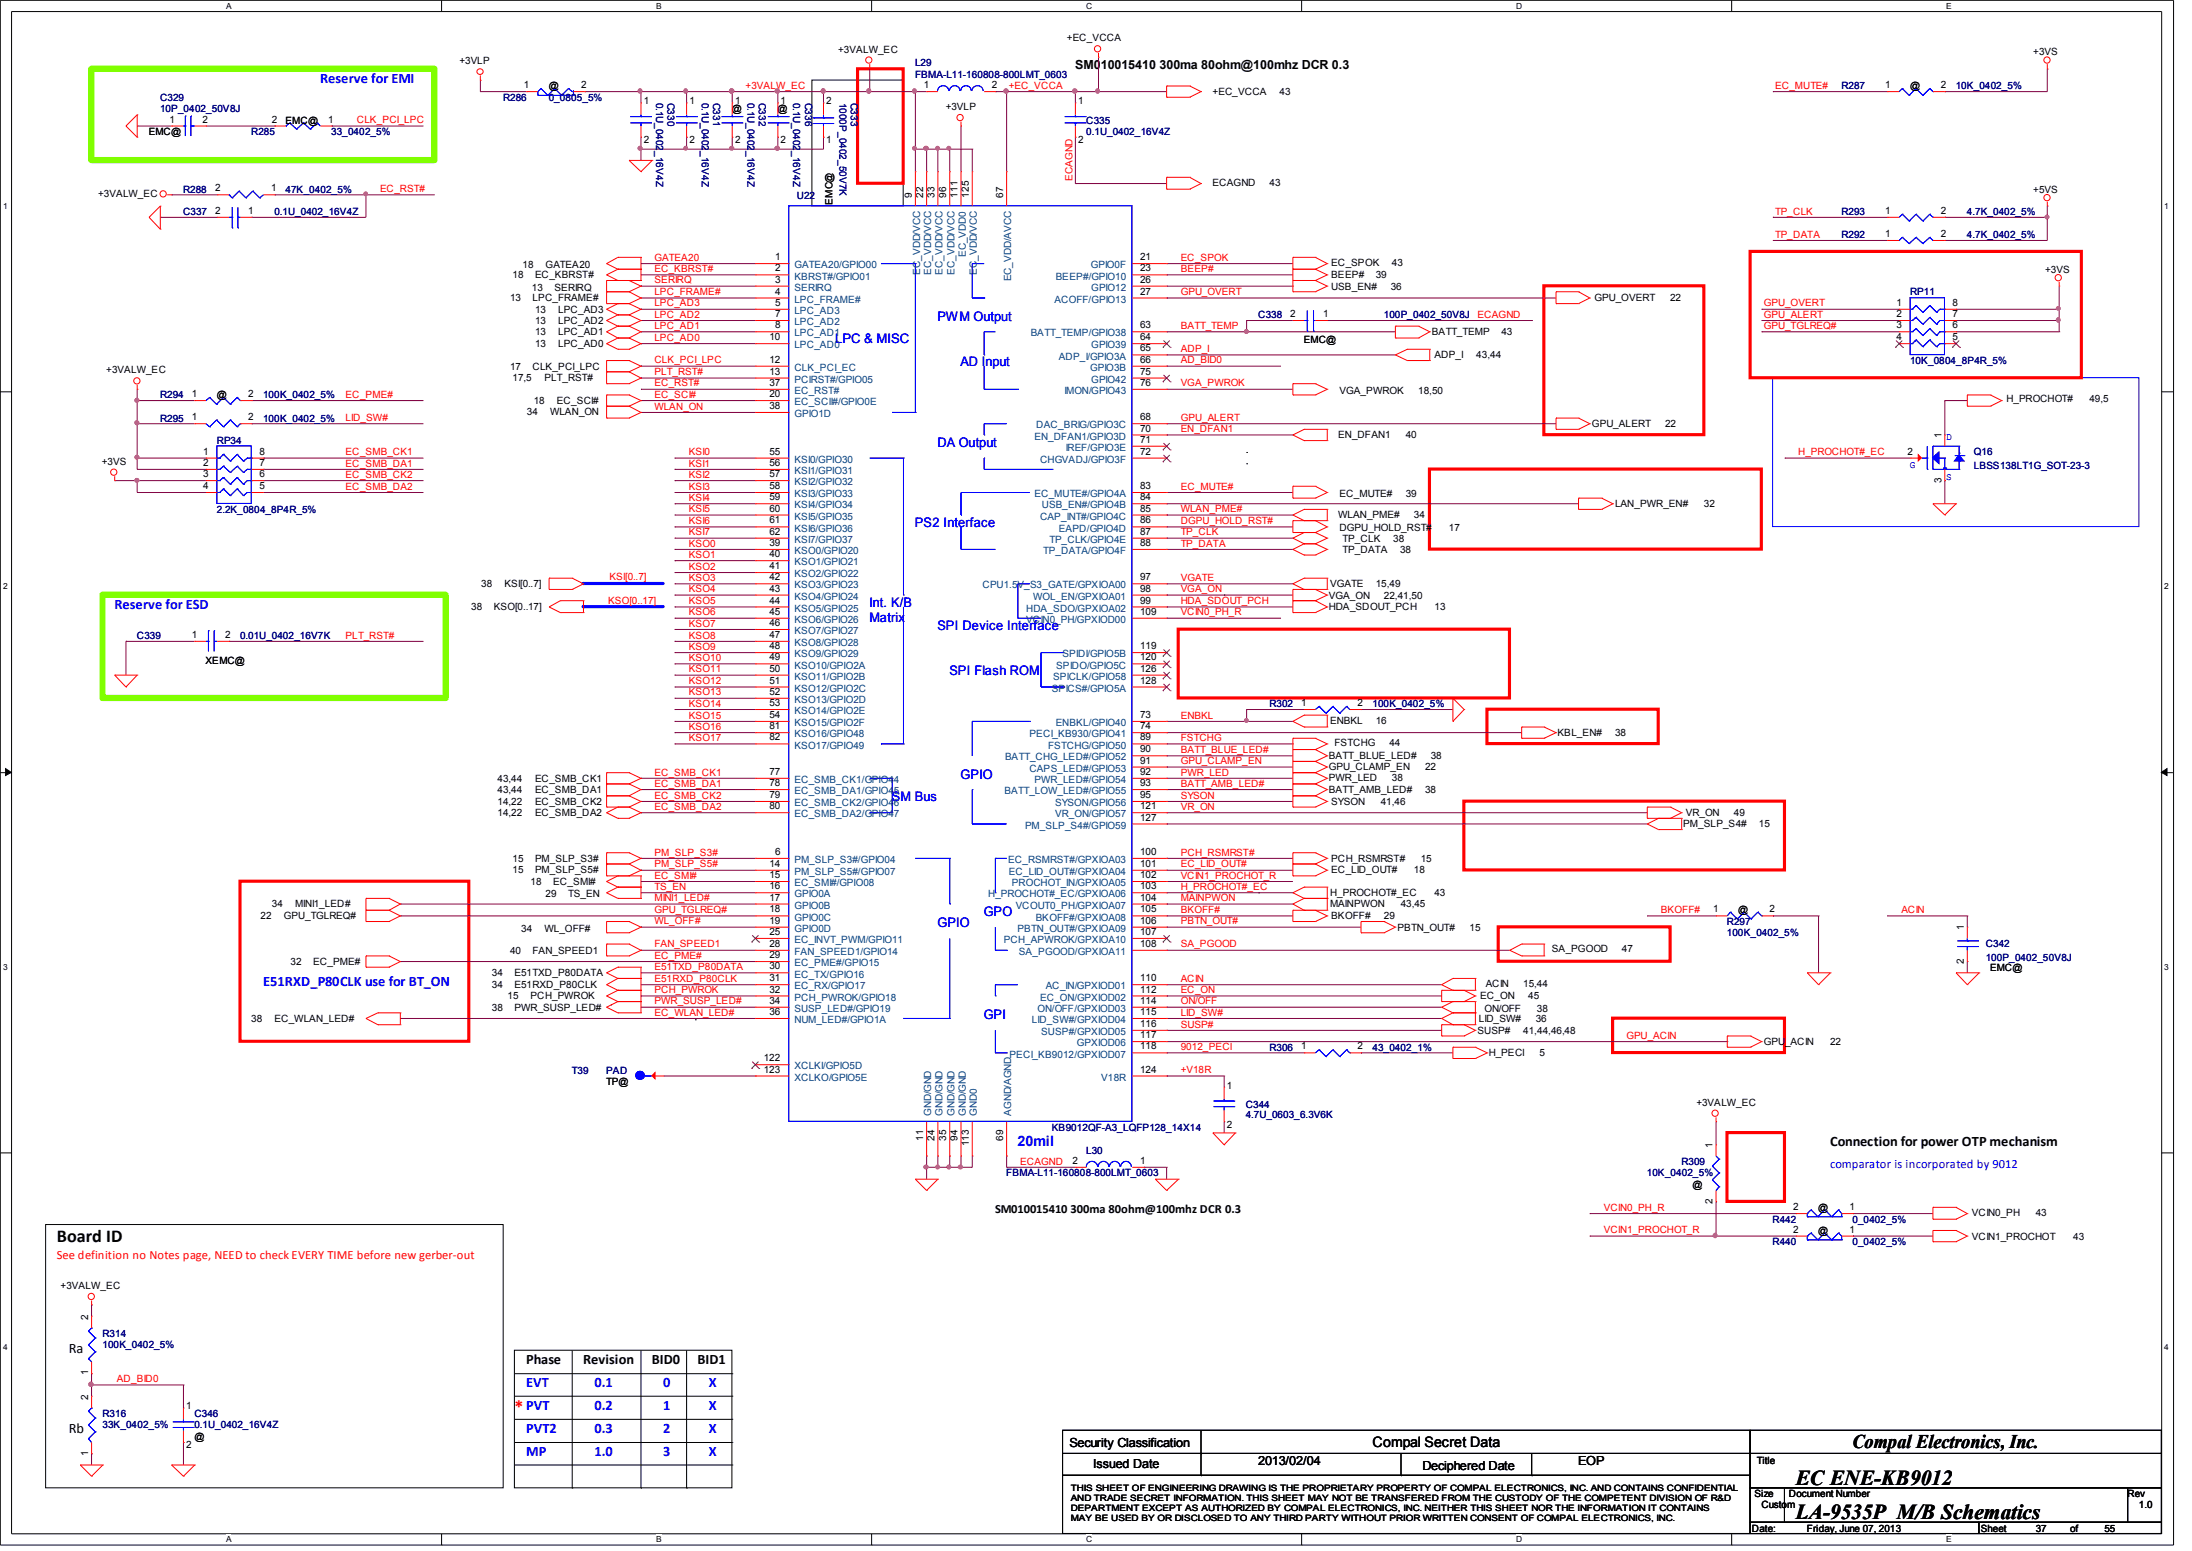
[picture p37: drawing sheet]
<svg xmlns="http://www.w3.org/2000/svg" width="297mm" height="210mm" viewBox="0 0 297 210" stroke-linecap="round" stroke-linejoin="round" font-family="sans-serif">
<defs><g id="words">
<g font-size="2.9">
<text x="243.2" y="201">EC ENE-KB9012</text>
<text x="243.2" y="205.7">LA-9535P M/B Schematics</text>
</g>
<text font-size="2.6" x="250.9" y="196.1">Compal Electronics, Inc.</text>
<text font-size="2.5" x="7.7" y="168.1">Board ID</text>
<text font-size="2.5" fill="#f00" x="69.7" y="191.3">*</text>
<g font-size="1.9" fill="#00f">
<text x="43.3" y="11.2">Reserve for EMI</text>
<text x="15.5" y="82.4">Reserve for ESD</text>
<text x="35.6" y="133.5">E51RXD_P80CLK use for BT_ON</text>
<text x="137.8" y="155.2">20mil</text>
<text x="71.3" y="190.8">PVT</text>
<text x="71.3" y="187.8">EVT</text>
<text x="80.5" y="190.8">0.2</text>
<text x="80.5" y="187.8">0.1</text>
<text x="89.8" y="190.8">1</text>
<text x="89.8" y="187.8">0</text>
<text x="96" y="190.8">X</text>
<text x="96" y="187.8">X</text>
<text x="71.3" y="194">PVT2</text>
<text x="71.3" y="197.1">MP</text>
<text x="80.5" y="194">0.3</text>
<text x="80.5" y="197.1">1.0</text>
<text x="89.8" y="194">2</text>
<text x="89.8" y="197.1">3</text>
<text x="96" y="194">X</text>
<text x="96" y="197.1">X</text>
</g>
<g font-size="1.9">
<text x="247.9" y="155.2">Connection for power OTP mechanism</text>
<text x="9.3" y="183.1">Ra</text>
<text x="71.3" y="184.7">Phase</text>
<text x="79" y="184.7">Revision</text>
<text x="88.3" y="184.7">BID0</text>
<text x="94.5" y="184.7">BID1</text>
<text x="9.3" y="194">Rb</text>
<text x="185.9" y="195.9">Compal Secret Data</text>
</g>
<g font-size="1.8" fill="#00f">
<text x="113.1" y="46.5">LPC &amp; MISC</text>
<text x="127" y="43.4">PWM Output</text>
<text x="130.1" y="49.6">AD Input</text>
<text x="127" y="60.5">DA Output</text>
<text x="123.9" y="71.3">PS2 Interface</text>
<text x="117.8" y="82.1">Int. K/B</text>
<text x="117.8" y="84.2">Matrix</text>
<text x="127" y="85.3">SPI Device Interface</text>
<text x="128.6" y="91.4">SPI Flash ROM</text>
<text x="130.1" y="105.4">GPIO</text>
<text x="120.8" y="108.5">SM Bus</text>
<text x="127" y="125.6">GPIO</text>
<text x="133.3" y="124">GPO</text>
<text x="133.3" y="137.9">GPI</text>
</g>
<g font-size="1.7">
<text x="145.6" y="9.3">SM010015410 300ma 80ohm@100mhz DCR 0.3</text>
<text x="134.8" y="164.3">SM010015410 300ma 80ohm@100mhz DCR 0.3</text>
<text x="144.9" y="195.9">Security Classification</text>
<text x="148.1" y="198.8">Issued Date</text>
<text x="170.4" y="198.4">2013/02/04</text>
<text x="192.7" y="199">Deciphered Date</text>
<text x="213.8" y="198.4">EOP</text>
</g>
<text font-size="1.7" fill="#00f" x="247.9" y="158.1">comparator is incorporated by 9012</text>
<text font-size="1.7" fill="#f00" x="7.7" y="170.4">See definition no Notes page, NEED to check EVERY TIME before new gerber-out</text>
<g font-size="1.4">
<text x="144.5" y="5.6">+EC_VCCA</text>
<text x="62.2" y="8.7">+3VLP</text>
<text x="71" y="11.9">1</text>
<text x="78.7" y="11.9">2</text>
<text x="113.5" y="7.1">+3VALW_EC</text>
<text x="125.1" y="11.9">1</text>
<text x="134.4" y="11.9">2</text>
<text x="255.4" y="11.9">1</text>
<text x="262.9" y="11.9">2</text>
<text x="275.4" y="7.5">+3VS</text>
<text x="22.9" y="16.6">1</text>
<text x="27.4" y="16.6">2</text>
<text x="36.8" y="16.6">2</text>
<text x="38.7" y="16.8">EMC@</text>
<text x="44.4" y="16.6">1</text>
<text x="74.3" y="12.1">@</text>
<text x="87.2" y="14.1">1</text>
<text x="93.4" y="14.1">1</text>
<text x="99.1" y="15.2">@</text>
<text x="99.6" y="14.1">1</text>
<text x="105.3" y="15.2">@</text>
<text x="105.7" y="14.1">1</text>
<text x="111.9" y="14.1">2</text>
<text x="128.1" y="14.9">+3VLP</text>
<text x="146" y="14.1">1</text>
<text x="164.3" y="12.9">+EC_VCCA</text>
<text x="173.3" y="12.9">43</text>
<text x="258.7" y="12.1">@</text>
<text x="20.2" y="18.3">EMC@</text>
<text x="87.2" y="19.4">2</text>
<text x="93.4" y="19.4">2</text>
<text x="99.6" y="19.4">2</text>
<text x="105.7" y="19.4">2</text>
<text x="111.9" y="19.4">1</text>
<text x="146" y="19.4">2</text>
<text x="13.3" y="26.7">+3VALW_EC</text>
<text x="29.1" y="25.9">2</text>
<text x="29.1" y="29">2</text>
<text x="33.6" y="29">1</text>
<text x="36.7" y="25.9">1</text>
<text x="164.3" y="25.2">ECAGND</text>
<text x="172" y="25.2">43</text>
<text x="255.4" y="29">1</text>
<text x="262.9" y="29">2</text>
<text x="275.4" y="26.1">+5VS</text>
<text x="105" y="35.2">1</text>
<text x="154.4" y="35.2">21</text>
<text x="255.4" y="32.1">1</text>
<text x="262.9" y="32.1">2</text>
<text x="69.1" y="40.7">13</text>
<text x="69.4" y="37.7">18</text>
<text x="70.8" y="36.2">18</text>
<text x="72.1" y="39.4">13</text>
<text x="72.1" y="40.7">LPC_FRAME#</text>
<text x="72.5" y="37.7">EC_KBRST#</text>
<text x="73.9" y="36.2">GATEA20</text>
<text x="75.1" y="39.4">SERIRQ</text>
<text x="105" y="36.7">2</text>
<text x="105" y="38.3">3</text>
<text x="105" y="39.9">4</text>
<text x="105" y="41.4">5</text>
<text x="154.4" y="36.7">23</text>
<text x="154.4" y="38.3">26</text>
<text x="154.4" y="39.9">27</text>
<text x="180.3" y="37.7">BEEP#</text>
<text x="180.3" y="39.2">USB_EN#</text>
<text x="180.3" y="36.1">EC_SPOK</text>
<text x="186.4" y="37.7">39</text>
<text x="188.4" y="39.2">36</text>
<text x="188.6" y="36.1">43</text>
<text x="216" y="40.7">GPU_OVERT</text>
<text x="226.2" y="40.7">22</text>
<text x="256.9" y="41.4">1</text>
<text x="264.5" y="41.4">8</text>
<text x="277" y="36.9">+3VS</text>
<text x="72.5" y="42.3">13</text>
<text x="72.5" y="47">13</text>
<text x="72.5" y="43.9">13</text>
<text x="72.5" y="45.4">13</text>
<text x="75.6" y="42.3">LPC_AD3</text>
<text x="75.6" y="47">LPC_AD0</text>
<text x="75.6" y="43.9">LPC_AD2</text>
<text x="75.6" y="45.4">LPC_AD1</text>
<text x="104.2" y="46.1">10</text>
<text x="105" y="42.9">7</text>
<text x="105" y="44.4">8</text>
<text x="154.4" y="46.1">64</text>
<text x="154.4" y="47.6">65</text>
<text x="154.4" y="44.4">63</text>
<text x="174.8" y="42.9">2</text>
<text x="176.6" y="46.5">EMC@</text>
<text x="179.2" y="42.9">1</text>
<text x="194" y="45.4">BATT_TEMP</text>
<text x="203.4" y="45.4">43</text>
<text x="256.9" y="42.9">2</text>
<text x="256.9" y="44.4">3</text>
<text x="256.9" y="46.1">4</text>
<text x="264.5" y="42.9">7</text>
<text x="264.5" y="44.4">6</text>
<text x="264.5" y="46.1">5</text>
<text x="14.4" y="50.5">+3VALW_EC</text>
<text x="26" y="53.8">1</text>
<text x="29.4" y="53.9">@</text>
<text x="33.6" y="53.8">2</text>
<text x="69.1" y="50">17</text>
<text x="69.4" y="51.6">17,5</text>
<text x="72.1" y="50">CLK_PCI_LPC</text>
<text x="73.7" y="51.6">PLT_RST#</text>
<text x="104.2" y="49.1">12</text>
<text x="104.2" y="50.7">13</text>
<text x="104.2" y="53.8">20</text>
<text x="104.2" y="52.2">37</text>
<text x="154.4" y="49.1">66</text>
<text x="154.4" y="50.7">75</text>
<text x="154.4" y="52.2">76</text>
<text x="181.4" y="53.3">VGA_PWROK</text>
<text x="192.1" y="53.3">18,50</text>
<text x="194.3" y="48.5">ADP_I</text>
<text x="200" y="48.5">43,44</text>
<text x="26" y="56.9">1</text>
<text x="33.6" y="56.9">2</text>
<text x="71.4" y="56.2">34</text>
<text x="72.3" y="54.7">18</text>
<text x="74.5" y="56.2">WLAN_ON</text>
<text x="75.4" y="54.7">EC_SCI#</text>
<text x="104.2" y="55.4">38</text>
<text x="154.4" y="58.4">70</text>
<text x="154.4" y="59.9">71</text>
<text x="154.4" y="56.9">68</text>
<text x="181.3" y="59.4">EN_DFAN1</text>
<text x="190.4" y="59.4">40</text>
<text x="215.6" y="57.8">GPU_ALERT</text>
<text x="225.6" y="57.8">22</text>
<text x="271.8" y="54.4">H_PROCHOT#</text>
<text x="283" y="54.4">49,5</text>
<text x="13.8" y="62.9">+3VS</text>
<text x="27.5" y="61.6">1</text>
<text x="27.5" y="63.1">2</text>
<text x="27.5" y="64.6">3</text>
<text x="35.1" y="61.6">8</text>
<text x="35.1" y="63.1">7</text>
<text x="35.1" y="64.6">6</text>
<text x="104.2" y="61.6">55</text>
<text x="104.2" y="63.1">56</text>
<text x="104.2" y="64.6">57</text>
<text x="154.4" y="61.6">72</text>
<text x="258.4" y="61.6">2</text>
<text x="27.5" y="66.2">4</text>
<text x="35.1" y="66.2">5</text>
<text x="104.2" y="66.2">58</text>
<text x="104.2" y="67.7">59</text>
<text x="104.2" y="69.3">60</text>
<text x="104.2" y="70.9">61</text>
<text x="154.4" y="66.2">83</text>
<text x="154.4" y="67.7">84</text>
<text x="154.4" y="69.3">85</text>
<text x="154.4" y="70.9">86</text>
<text x="181.3" y="70.2">WLAN_PME#</text>
<text x="181.4" y="67.2">EC_MUTE#</text>
<text x="181.4" y="71.9">DGPU_HOLD_RST#</text>
<text x="190.4" y="67.2">39</text>
<text x="191.5" y="70.2">34</text>
<text x="196.3" y="71.9">17</text>
<text x="218.8" y="68.7">LAN_PWR_EN#</text>
<text x="230.8" y="68.7">32</text>
<text x="104.2" y="73.9">39</text>
<text x="104.2" y="75.4">40</text>
<text x="104.2" y="77">41</text>
<text x="104.2" y="72.4">62</text>
<text x="154.4" y="72.4">87</text>
<text x="154.4" y="73.9">88</text>
<text x="181.9" y="74.8">TP_DATA</text>
<text x="181.9" y="73.3">TP_CLK</text>
<text x="188.7" y="73.3">38</text>
<text x="189.7" y="74.8">38</text>
<text x="63.8" y="82.5">38</text>
<text x="65.2" y="79.5">38</text>
<text x="66.9" y="82.5">KSO[0..17]</text>
<text x="68.3" y="79.5">KSI[0..7]</text>
<text x="104.2" y="78.6">42</text>
<text x="104.2" y="80.1">43</text>
<text x="104.2" y="81.7">44</text>
<text x="104.2" y="83.2">45</text>
<text x="154.4" y="78.6">97</text>
<text x="154.4" y="80.1">98</text>
<text x="154.4" y="81.7">99</text>
<text x="154.4" y="83.2">109</text>
<text x="180" y="82.6">HDA_SDOUT_PCH</text>
<text x="180" y="81">VGA_ON</text>
<text x="180.2" y="79.5">VGATE</text>
<text x="186.4" y="79.5">15,49</text>
<text x="187.5" y="81">22,41,50</text>
<text x="194.3" y="82.6">13</text>
<text x="26" y="86.4">1</text>
<text x="27.9" y="89.8">XEMC@</text>
<text x="30.5" y="86.4">2</text>
<text x="104.2" y="84.8">46</text>
<text x="104.2" y="86.4">47</text>
<text x="104.2" y="87.9">48</text>
<text x="104.2" y="89.4">49</text>
<text x="154.4" y="87.9">119</text>
<text x="154.4" y="89.4">120</text>
<text x="104.2" y="90.9">50</text>
<text x="104.2" y="92.5">51</text>
<text x="104.2" y="94.1">52</text>
<text x="104.2" y="95.6">53</text>
<text x="154.4" y="90.9">126</text>
<text x="154.4" y="92.5">128</text>
<text x="176.3" y="95.6">1</text>
<text x="183.9" y="95.6">2</text>
<text x="104.2" y="97.2">54</text>
<text x="104.2" y="98.7">81</text>
<text x="104.2" y="100.2">82</text>
<text x="154.4" y="97.2">73</text>
<text x="154.4" y="98.7">74</text>
<text x="154.4" y="100.2">89</text>
<text x="154.4" y="101.9">90</text>
<text x="180.2" y="98">ENBKL</text>
<text x="180.8" y="101">FSTCHG</text>
<text x="186.4" y="98">16</text>
<text x="188.2" y="101">44</text>
<text x="211" y="99.7">KBL_EN#</text>
<text x="218.8" y="99.7">38</text>
<text x="67.4" y="105.8">43,44</text>
<text x="67.4" y="107.4">43,44</text>
<text x="72.5" y="105.8">EC_SMB_CK1</text>
<text x="72.5" y="107.4">EC_SMB_DA1</text>
<text x="104.2" y="104.9">77</text>
<text x="104.2" y="106.4">78</text>
<text x="154.4" y="104.9">92</text>
<text x="154.4" y="106.4">93</text>
<text x="154.4" y="103.4">91</text>
<text x="180" y="102.7">BATT_BLUE_LED#</text>
<text x="180" y="107.4">BATT_AMB_LED#</text>
<text x="180" y="105.7">PWR_LED</text>
<text x="180" y="104.3">GPU_CLAMP_EN</text>
<text x="188.6" y="105.7">38</text>
<text x="193" y="107.4">38</text>
<text x="193" y="104.3">22</text>
<text x="193.8" y="102.7">38</text>
<text x="67.4" y="109">14,22</text>
<text x="67.4" y="110.5">14,22</text>
<text x="72.5" y="109">EC_SMB_CK2</text>
<text x="72.5" y="110.5">EC_SMB_DA2</text>
<text x="104.2" y="108">79</text>
<text x="104.2" y="109.6">80</text>
<text x="154.4" y="111.1">127</text>
<text x="154.4" y="108">95</text>
<text x="154.4" y="109.6">121</text>
<text x="180.3" y="109">SYSON</text>
<text x="187" y="109">41,46</text>
<text x="228" y="112">PM_SLP_S4#</text>
<text x="228.3" y="110.5">VR_ON</text>
<text x="234.9" y="110.5">49</text>
<text x="238.3" y="112">15</text>
<text x="69.4" y="118.2">15</text>
<text x="69.4" y="116.7">15</text>
<text x="71.9" y="119.8">18</text>
<text x="72.5" y="118.2">PM_SLP_S5#</text>
<text x="72.5" y="116.7">PM_SLP_S3#</text>
<text x="74.9" y="119.8">EC_SMI#</text>
<text x="104.2" y="117.3">14</text>
<text x="104.2" y="118.9">15</text>
<text x="105" y="115.7">6</text>
<text x="154.4" y="115.7">100</text>
<text x="154.4" y="117.3">101</text>
<text x="154.4" y="118.9">102</text>
<text x="180.3" y="118.2">EC_LID_OUT#</text>
<text x="180.3" y="116.7">PCH_RSMRST#</text>
<text x="191.5" y="118.2">18</text>
<text x="192.4" y="116.7">15</text>
<text x="35.3" y="124.5">22</text>
<text x="36.8" y="122.9">34</text>
<text x="38.4" y="124.5">GPU_TGLREQ#</text>
<text x="40" y="122.9">MINI1_LED#</text>
<text x="73.9" y="121.5">29</text>
<text x="77" y="121.5">TS_EN</text>
<text x="104.2" y="120.4">16</text>
<text x="104.2" y="121.9">17</text>
<text x="104.2" y="123.5">18</text>
<text x="104.2" y="125.1">19</text>
<text x="154.4" y="125.1">106</text>
<text x="154.4" y="120.4">103</text>
<text x="154.4" y="123.5">105</text>
<text x="154.4" y="121.9">104</text>
<text x="180.2" y="122.9">MAINPWON</text>
<text x="180.2" y="121.3">H_PROCHOT#_EC</text>
<text x="180.3" y="124.5">BKOFF#</text>
<text x="187.5" y="124.5">29</text>
<text x="189.3" y="126">PBTN_OUT#</text>
<text x="189.7" y="122.9">43,45</text>
<text x="194.3" y="121.3">43</text>
<text x="199.1" y="126">15</text>
<text x="232.1" y="123.5">1</text>
<text x="235.5" y="123.6">@</text>
<text x="239.7" y="123.5">2</text>
<text x="39.4" y="130.6">32</text>
<text x="42.4" y="130.6">EC_PME#</text>
<text x="69.1" y="129.2">40</text>
<text x="70.6" y="126.2">34</text>
<text x="72.1" y="129.2">FAN_SPEED1</text>
<text x="73.7" y="126.2">WL_OFF#</text>
<text x="104.2" y="126.6">25</text>
<text x="104.2" y="128.2">28</text>
<text x="104.2" y="129.7">29</text>
<text x="104.2" y="131.2">30</text>
<text x="154.4" y="126.6">107</text>
<text x="154.4" y="128.2">108</text>
<text x="210.2" y="128.9">SA_PGOOD</text>
<text x="219.7" y="128.9">47</text>
<text x="269.6" y="131.4">EMC@</text>
<text x="66.6" y="132.2">34</text>
<text x="66.6" y="133.7">34</text>
<text x="66.6" y="136.8">38</text>
<text x="68.7" y="135.3">15</text>
<text x="69.7" y="132.2">E51TXD_P80DATA</text>
<text x="69.7" y="133.7">E51RXD_P80CLK</text>
<text x="69.7" y="136.8">PWR_SUSP_LED#</text>
<text x="71.9" y="135.3">PCH_PWROK</text>
<text x="104.2" y="132.8">31</text>
<text x="104.2" y="134.4">32</text>
<text x="104.2" y="135.9">34</text>
<text x="104.2" y="137.4">36</text>
<text x="154.4" y="134.4">112</text>
<text x="154.4" y="132.8">110</text>
<text x="154.4" y="135.9">114</text>
<text x="154.4" y="137.4">115</text>
<text x="200.5" y="135.3">EC_ON</text>
<text x="201.1" y="137">ON/OFF</text>
<text x="201.3" y="133.6">ACIN</text>
<text x="206.3" y="133.6">15,44</text>
<text x="207" y="135.3">45</text>
<text x="208.2" y="137">38</text>
<text x="34" y="138.3">38</text>
<text x="37.2" y="138.3">EC_WLAN_LED#</text>
<text x="103.5" y="143.7">122</text>
<text x="154.4" y="139">116</text>
<text x="154.4" y="142.1">118</text>
<text x="154.4" y="140.5">117</text>
<text x="176.3" y="142.1">1</text>
<text x="183.9" y="142.1">2</text>
<text x="200.2" y="140">SUSP#</text>
<text x="200.3" y="138.3">LID_SW#</text>
<text x="201.7" y="143">H_PECI</text>
<text x="206.3" y="140">41,44,46,48</text>
<text x="208" y="138.3">36</text>
<text x="208.5" y="143">5</text>
<text x="238.9" y="141.5">GPU_ACIN</text>
<text x="247.9" y="141.5">22</text>
<text x="82.1" y="146.9">TP@</text>
<text x="103.5" y="145.2">123</text>
<text x="154.4" y="145.2">124</text>
<text x="166.2" y="147.4">1</text>
<text x="229.8" y="149.7">+3VALW_EC</text>
<text x="166.2" y="152.7">2</text>
<text x="145.3" y="157.6">2</text>
<text x="154.4" y="157.6">1</text>
<text x="229.3" y="160.9">@</text>
<text x="242.9" y="166.9">2</text>
<text x="242.9" y="163.8">2</text>
<text x="246.3" y="167">@</text>
<text x="246.3" y="163.9">@</text>
<text x="250.5" y="166.9">1</text>
<text x="250.5" y="163.8">1</text>
<text x="267.1" y="164.7">VCIN0_PH</text>
<text x="267.1" y="167.8">VCIN1_PROCHOT</text>
<text x="275.8" y="164.7">43</text>
<text x="280.8" y="167.8">43</text>
<text x="8.2" y="174.5">+3VALW_EC</text>
<text x="25.2" y="190.8">1</text>
<text x="25.2" y="196">2</text>
<text x="26.3" y="194.9">@</text>
<text x="237.7" y="202.7">Size</text>
<text x="238" y="198.2">Title</text>
<text x="242.3" y="202.7">Document Number</text>
<text x="288.2" y="202.7">Rev</text>
<text x="237.3" y="207.4">Date:</text>
<text x="238.6" y="204.2">Custom</text>
<text x="244.8" y="207.3">Friday, June 07, 2013</text>
<text x="268.3" y="207.4">Sheet</text>
<text x="275.8" y="207.3">37</text>
<text x="280.4" y="207.3">of</text>
<text x="285.1" y="207.3">55</text>
<text x="289.7" y="204.2">1.0</text>
</g>
<g font-size="1.4" fill="#000080">
<text x="124" y="9">L29</text>
<text x="124" y="10.6">FBMA-L11-160808-800LMT_0603</text>
<text x="21.7" y="13.6">C329</text>
<text x="21.7" y="15.2">10P_0402_50V8J</text>
<text x="68.2" y="13.6">R286</text>
<text x="74.3" y="13.6">0_0805_5%</text>
<text x="147.2" y="16.8">C335</text>
<text x="249.4" y="12.1">R287</text>
<text x="264.9" y="12.1">10K_0402_5%</text>
<text x="34" y="18.3">R285</text>
<text x="44.9" y="18.3">33_0402_5%</text>
<text x="147.2" y="18.3">0.1U_0402_16V4Z</text>
<text x="24.8" y="26.1">R288</text>
<text x="24.8" y="29.1">C337</text>
<text x="37.2" y="29.1">0.1U_0402_16V4Z</text>
<text x="38.7" y="26.1">47K_0402_5%</text>
<text x="107.9" y="26.9">U22</text>
<text x="249.4" y="29.1">R293</text>
<text x="266.4" y="29.1">4.7K_0402_5%</text>
<text x="249.4" y="32.3">R292</text>
<text x="266.4" y="32.3">4.7K_0402_5%</text>
<text x="258.7" y="40">RP11</text>
<text x="170.4" y="43.1">C338</text>
<text x="187.5" y="43.1">100P_0402_50V8J</text>
<text x="21.7" y="53.9">R294</text>
<text x="35.6" y="53.9">100K_0402_5%</text>
<text x="258.7" y="49.3">10K_0804_8P4R_5%</text>
<text x="21.7" y="57.1">R295</text>
<text x="35.6" y="57.1">100K_0402_5%</text>
<text x="29.4" y="60.1">RP34</text>
<text x="267.4" y="63.5">LBSS138LT1G_SOT-23-3</text>
<text x="267.4" y="61.6">Q16</text>
<text x="29.4" y="69.4">2.2K_0804_8P4R_5%</text>
<text x="18.5" y="86.4">C339</text>
<text x="32.5" y="86.4">0.01U_0402_16V7K</text>
<text x="172" y="95.8">R302</text>
<text x="185.9" y="95.8">100K_0402_5%</text>
<text x="233.9" y="125.2">R297</text>
<text x="233.9" y="126.7">100K_0402_5%</text>
<text x="269" y="128.3">C342</text>
<text x="269" y="130.1">100P_0402_50V8J</text>
<text x="172" y="142.2">R306</text>
<text x="185.9" y="142.2">43_0402_1%</text>
<text x="77.5" y="145.4">T39</text>
<text x="82.1" y="145.4">PAD</text>
<text x="142.5" y="153.1">KB9012QF-A3_LQFP128_14X14</text>
<text x="168.7" y="150">C344</text>
<text x="168.7" y="151.4">4.7U_0603_6.3V6K</text>
<text x="136.3" y="159.3">FBMA-L11-160808-800LMT_0603</text>
<text x="147.2" y="156.2">L30</text>
<text x="223.1" y="159.3">10K_0402_5%</text>
<text x="227.8" y="157.7">R309</text>
<text x="240.1" y="165.5">R442</text>
<text x="251" y="165.5">0_0402_5%</text>
<text x="240.1" y="168.6">R440</text>
<text x="251" y="168.6">0_0402_5%</text>
<text x="13.9" y="181">R314</text>
<text x="13.9" y="182.5">100K_0402_5%</text>
<text x="13.9" y="191.9">R316</text>
<text x="26.3" y="191.9">C346</text>
<text x="13.9" y="193.4">33K_0402_5%</text>
<text x="26.3" y="193.4">0.1U_0402_16V4Z</text>
</g>
<g font-size="1.4" fill="#f00">
<text x="48.3" y="16.7">CLK_PCI_LPC</text>
<text x="101" y="12">+3VALW_EC</text>
<text x="136.7" y="12">+EC_VCCA</text>
<text x="240.5" y="12">EC_MUTE#</text>
<text x="51.5" y="26">EC_RST#</text>
<text x="240.5" y="29">TP_CLK</text>
<text x="88.6" y="35.3">GATEA20</text>
<text x="159.9" y="35.3">EC_SPOK</text>
<text x="240.5" y="32.2">TP_DATA</text>
<text x="88.6" y="38.4">SERIRQ</text>
<text x="88.6" y="40">LPC_FRAME#</text>
<text x="88.6" y="41.5">LPC_AD3</text>
<text x="88.6" y="36.8">EC_KBRST#</text>
<text x="159.9" y="40">GPU_OVERT</text>
<text x="159.9" y="36.8">BEEP#</text>
<text x="238.9" y="41.5">GPU_OVERT</text>
<text x="88.6" y="44.5">LPC_AD1</text>
<text x="88.6" y="46.1">LPC_AD0</text>
<text x="88.6" y="43">LPC_AD2</text>
<text x="159.9" y="44.5">BATT_TEMP</text>
<text x="159.9" y="47.7">ADP_I</text>
<text x="200.2" y="43">ECAGND</text>
<text x="238.9" y="43">GPU_ALERT</text>
<text x="238.9" y="44.5">GPU_TGLREQ#</text>
<text x="46.8" y="53.8">EC_PME#</text>
<text x="88.6" y="49.2">CLK_PCI_LPC</text>
<text x="88.6" y="50.8">PLT_RST#</text>
<text x="88.6" y="53.8">EC_SCI#</text>
<text x="88.6" y="52.3">EC_RST#</text>
<text x="159.9" y="49.2">AD_BID0</text>
<text x="159.9" y="52.3">VGA_PWROK</text>
<text x="46.8" y="57">LID_SW#</text>
<text x="88.6" y="55.5">WLAN_ON</text>
<text x="159.9" y="57">GPU_ALERT</text>
<text x="159.9" y="58.5">EN_DFAN1</text>
<text x="46.8" y="64.7">EC_SMB_CK2</text>
<text x="46.8" y="63.2">EC_SMB_DA1</text>
<text x="46.8" y="61.6">EC_SMB_CK1</text>
<text x="93.3" y="61.6">KSI0</text>
<text x="93.3" y="63.2">KSI1</text>
<text x="93.3" y="64.7">KSI2</text>
<text x="243.6" y="61.6">H_PROCHOT#_EC</text>
<text x="46.8" y="66.3">EC_SMB_DA2</text>
<text x="93.3" y="71">KSI6</text>
<text x="93.3" y="66.3">KSI3</text>
<text x="93.3" y="67.8">KSI4</text>
<text x="93.3" y="69.3">KSI5</text>
<text x="159.9" y="66.3">EC_MUTE#</text>
<text x="159.9" y="69.3">WLAN_PME#</text>
<text x="159.9" y="71">DGPU_HOLD_RST#</text>
<text x="93.3" y="72.5">KSI7</text>
<text x="93.3" y="74">KSO0</text>
<text x="93.3" y="75.5">KSO1</text>
<text x="93.3" y="77.1">KSO2</text>
<text x="159.9" y="74">TP_DATA</text>
<text x="159.9" y="72.5">TP_CLK</text>
<text x="82.4" y="81.7">KSO[0..17]</text>
<text x="82.6" y="78.6">KSI[0..7]</text>
<text x="93.3" y="80.2">KSO4</text>
<text x="93.3" y="83.3">KSO6</text>
<text x="93.3" y="78.7">KSO3</text>
<text x="93.3" y="81.8">KSO5</text>
<text x="159.9" y="81.8">HDA_SDOUT_PCH</text>
<text x="159.9" y="78.7">VGATE</text>
<text x="159.9" y="83.3">VCIN0_PH_R</text>
<text x="159.9" y="80.2">VGA_ON</text>
<text x="46.8" y="86.4">PLT_RST#</text>
<text x="93.3" y="86.4">KSO8</text>
<text x="93.3" y="88">KSO9</text>
<text x="93.3" y="84.8">KSO7</text>
<text x="93.3" y="89.5">KSO10</text>
<text x="93.3" y="92.6">KSO12</text>
<text x="93.3" y="94.1">KSO13</text>
<text x="93.3" y="95.7">KSO14</text>
<text x="93.3" y="91">KSO11</text>
<text x="93.3" y="100.3">KSO17</text>
<text x="93.3" y="97.3">KSO15</text>
<text x="93.3" y="98.8">KSO16</text>
<text x="159.9" y="101.9">BATT_BLUE_LED#</text>
<text x="159.9" y="97.3">ENBKL</text>
<text x="159.9" y="100.3">FSTCHG</text>
<text x="88.6" y="105">EC_SMB_CK1</text>
<text x="88.6" y="106.5">EC_SMB_DA1</text>
<text x="159.9" y="103.5">GPU_CLAMP_EN</text>
<text x="159.9" y="105">PWR_LED</text>
<text x="159.9" y="106.5">BATT_AMB_LED#</text>
<text x="88.6" y="109.6">EC_SMB_DA2</text>
<text x="88.6" y="108.1">EC_SMB_CK2</text>
<text x="159.9" y="109.6">VR_ON</text>
<text x="159.9" y="108.1">SYSON</text>
<text x="88.6" y="119">EC_SMI#</text>
<text x="88.6" y="117.4">PM_SLP_S5#</text>
<text x="88.6" y="115.8">PM_SLP_S3#</text>
<text x="159.9" y="117.4">EC_LID_OUT#</text>
<text x="159.9" y="115.8">PCH_RSMRST#</text>
<text x="159.9" y="119">VCIN1_PROCHOT_R</text>
<text x="88.6" y="125.1">WL_OFF#</text>
<text x="88.6" y="120.5">TS_EN</text>
<text x="88.6" y="123.6">GPU_TGLREQ#</text>
<text x="88.6" y="122">MINI1_LED#</text>
<text x="159.9" y="125.1">PBTN_OUT#</text>
<text x="159.9" y="123.6">BKOFF#</text>
<text x="159.9" y="120.5">H_PROCHOT#_EC</text>
<text x="159.9" y="122">MAINPWON</text>
<text x="225" y="123.6">BKOFF#</text>
<text x="257.6" y="123.6">ACIN</text>
<text x="88.6" y="129.8">EC_PME#</text>
<text x="88.6" y="131.3">E51TXD_P80DATA</text>
<text x="88.6" y="128.3">FAN_SPEED1</text>
<text x="159.9" y="128.3">SA_PGOOD</text>
<text x="88.6" y="134.5">PCH_PWROK</text>
<text x="88.6" y="136">PWR_SUSP_LED#</text>
<text x="88.6" y="132.9">E51RXD_P80CLK</text>
<text x="88.6" y="137.5">EC_WLAN_LED#</text>
<text x="159.9" y="137.5">LID_SW#</text>
<text x="159.9" y="136">ON/OFF</text>
<text x="159.9" y="132.9">ACIN</text>
<text x="159.9" y="134.5">EC_ON</text>
<text x="159.9" y="142.2">9012_PECI</text>
<text x="159.9" y="139.1">SUSP#</text>
<text x="220.3" y="140.6">GPU_ACIN</text>
<text x="159.9" y="145.3">+V18R</text>
<text x="138.2" y="157.6">ECAGND</text>
<text x="217.3" y="163.9">VCIN0_PH_R</text>
<text x="217.3" y="167">VCIN1_PROCHOT_R</text>
<text x="15.8" y="187.1">AD_BID0</text>
</g>
<g font-size="1.4" fill="#004080">
<text x="107.6" y="36.3">GATEA20/GPIO00</text>
<text x="107.6" y="37.8">KBRST#/GPIO01</text>
<text x="107.6" y="39.4">SERIRQ</text>
<text x="107.6" y="41">LPC_FRAME#</text>
<text x="142.8" y="41">ACOFF/GPIO13</text>
<text x="143" y="37.8">BEEP#/GPIO10</text>
<text x="147.7" y="36.3">GPIO0F</text>
<text x="147.8" y="39.4">GPIO12</text>
<text x="107.6" y="42.5">LPC_AD3</text>
<text x="107.6" y="44">LPC_AD2</text>
<text x="107.6" y="45.6">LPC_AD1</text>
<text x="107.6" y="47.2">LPC_AD0</text>
<text x="139.6" y="45.6">BATT_TEMP/GPIO38</text>
<text x="147.8" y="47.2">GPIO39</text>
<text x="107.6" y="50.2">CLK_PCI_EC</text>
<text x="107.6" y="51.8">PCIRST#/GPIO05</text>
<text x="107.6" y="53.3">EC_RST#</text>
<text x="143.4" y="48.7">ADP_I/GPIO3A</text>
<text x="144.2" y="53.3">IMON/GPIO43</text>
<text x="147.7" y="50.2">GPIO3B</text>
<text x="147.8" y="51.8">GPIO42</text>
<text x="107.6" y="54.9">EC_SCII#/GPIO0E</text>
<text x="107.6" y="56.5">GPIO1D</text>
<text x="140.1" y="59.5">EN_DFAN1/GPIO3D</text>
<text x="140.4" y="58">DAC_BRIG/GPIO3C</text>
<text x="107.6" y="62.7">KSI0/GPIO30</text>
<text x="107.6" y="64.2">KSI1/GPIO31</text>
<text x="107.6" y="65.7">KSI2/GPIO32</text>
<text x="140.9" y="62.7">CHGVADJ/GPIO3F</text>
<text x="144.4" y="61">IREF/GPIO3E</text>
<text x="107.6" y="67.3">KSI3/GPIO33</text>
<text x="107.6" y="68.8">KSI4/GPIO34</text>
<text x="107.6" y="70.4">KSI5/GPIO35</text>
<text x="107.6" y="72">KSI6/GPIO36</text>
<text x="140.1" y="67.3">EC_MUTE#/GPIO4A</text>
<text x="140.9" y="70.4">CAP_INT#/GPIO4C</text>
<text x="141.1" y="68.8">USB_EN#/GPIO4B</text>
<text x="143.4" y="72">EAPD/GPIO4D</text>
<text x="107.6" y="75">KSO0/GPIO20</text>
<text x="107.6" y="76.5">KSO1/GPIO21</text>
<text x="107.6" y="73.5">KSI7/GPIO37</text>
<text x="141.3" y="75">TP_DATA/GPIO4F</text>
<text x="142.2" y="73.5">TP_CLK/GPIO4E</text>
<text x="107.6" y="78.1">KSO2/GPIO22</text>
<text x="107.6" y="79.7">KSO3/GPIO23</text>
<text x="107.6" y="81.2">KSO4/GPIO24</text>
<text x="107.6" y="82.8">KSO5/GPIO25</text>
<text x="133.1" y="79.7">CPU1.5V_S3_GATE/GPXIOA00</text>
<text x="139" y="82.8">HDA_SDO/GPXIOA02</text>
<text x="140" y="81.2">WOL_EN/GPXIOA01</text>
<text x="107.6" y="84.3">KSO6/GPIO26</text>
<text x="107.6" y="85.9">KSO7/GPIO27</text>
<text x="107.6" y="87.5">KSO8/GPIO28</text>
<text x="107.6" y="89">KSO9/GPIO29</text>
<text x="139" y="84.3">VCIN0_PH/GPXIOD00</text>
<text x="143.9" y="89">SPIDI/GPIO5B</text>
<text x="107.6" y="90.5">KSO10/GPIO2A</text>
<text x="107.6" y="92">KSO11/GPIO2B</text>
<text x="107.6" y="93.6">KSO12/GPIO2C</text>
<text x="107.6" y="95.2">KSO13/GPIO2D</text>
<text x="142.5" y="93.6">SPICS#/GPIO5A</text>
<text x="142.7" y="92">SPICLK/GPIO58</text>
<text x="143.1" y="90.5">SPIDO/GPIO5C</text>
<text x="107.6" y="96.7">KSO14/GPIO2E</text>
<text x="107.6" y="98.3">KSO15/GPIO2F</text>
<text x="107.6" y="99.8">KSO16/GPIO48</text>
<text x="107.6" y="101.3">KSO17/GPIO49</text>
<text x="139.4" y="99.8">PECI_KB930/GPIO41</text>
<text x="142" y="101.3">FSTCHG/GPIO50</text>
<text x="143" y="98.3">ENBKL/GPIO40</text>
<text x="107.6" y="106">EC_SMB_CK1/GPIO44</text>
<text x="107.6" y="107.5">EC_SMB_DA1/GPIO45</text>
<text x="136.1" y="107.5">BATT_LOW_LED#/GPIO55</text>
<text x="136.1" y="103">BATT_CHG_LED#/GPIO52</text>
<text x="139.4" y="104.5">CAPS_LED#/GPIO53</text>
<text x="140.1" y="106">PWR_LED#/GPIO54</text>
<text x="107.6" y="109.1">EC_SMB_CK2/GPIO46</text>
<text x="107.6" y="110.7">EC_SMB_DA2/GPIO47</text>
<text x="138.9" y="112.2">PM_SLP_S4#/GPIO59</text>
<text x="142.9" y="109.1">SYSON/GPIO56</text>
<text x="142.9" y="110.7">VR_ON/GPIO57</text>
<text x="107.6" y="116.8">PM_SLP_S3#/GPIO04</text>
<text x="107.6" y="118.4">PM_SLP_S5#/GPIO07</text>
<text x="107.6" y="120">EC_SMI#/GPIO08</text>
<text x="136.6" y="116.8">EC_RSMRST#/GPXIOA03</text>
<text x="136.7" y="118.4">EC_LID_OUT#/GPXIOA04</text>
<text x="137.1" y="120">PROCHOT_IN/GPXIOA05</text>
<text x="107.6" y="121.5">GPIO0A</text>
<text x="107.6" y="123">GPIO0B</text>
<text x="107.6" y="124.6">GPIO0C</text>
<text x="133.9" y="121.5">H_PROCHOT#_EC/GPXIOA06</text>
<text x="137.6" y="123">VCOUT0_PH/GPXIOA07</text>
<text x="140.3" y="124.6">BKOFF#/GPXIOA08</text>
<text x="107.6" y="126.2">GPIO0D</text>
<text x="107.6" y="127.7">EC_INVT_PWM/GPIO11</text>
<text x="107.6" y="129.3">FAN_SPEED1/GPIO14</text>
<text x="107.6" y="130.8">EC_PME#/GPIO15</text>
<text x="136" y="127.7">PCH_APWROK/GPXIOA10</text>
<text x="137.8" y="126.2">PBTN_OUT#/GPXIOA09</text>
<text x="138" y="129.3">SA_PGOOD/GPXIOA11</text>
<text x="107.6" y="132.3">EC_TX/GPIO16</text>
<text x="107.6" y="133.9">EC_RX/GPIO17</text>
<text x="107.6" y="135.5">PCH_PWROK/GPIO18</text>
<text x="107.6" y="137">SUSP_LED#/GPIO19</text>
<text x="140.5" y="137">ON/OFF/GPXIOD03</text>
<text x="140.9" y="135.5">EC_ON/GPXIOD02</text>
<text x="141.6" y="133.9">AC_IN/GPXIOD01</text>
<text x="107.6" y="138.5">NUM_LED#/GPIO1A</text>
<text x="136.7" y="143.2">PECI_KB9012/GPXIOD07</text>
<text x="139.8" y="138.5">LID_SW#/GPXIOD04</text>
<text x="141.1" y="140.1">SUSP#/GPXIOD05</text>
<text x="145.9" y="141.6">GPXIOD06</text>
<text x="107.6" y="144.8">XCLKI/GPIO5D</text>
<text x="107.6" y="146.3">XCLKO/GPIO5E</text>
<text x="149.2" y="146.3">V18R</text>
</g>
<g font-size="1.4" fill="#00f">
<text x="263.6" y="59.6">D</text>
<text x="258.7" y="63.3">G</text>
<text x="263.6" y="65">S</text>
</g>
<g font-size="1.3" fill="#000080">
<text x="88.9" y="13.9" transform="rotate(90 88.9 13.9)">0.1U_0402_16V4Z</text>
<text x="90.4" y="13.9" transform="rotate(90 90.4 13.9)">C330</text>
<text x="95.1" y="13.9" transform="rotate(90 95.1 13.9)">0.1U_0402_16V4Z</text>
<text x="96.6" y="13.9" transform="rotate(90 96.6 13.9)">C331</text>
<text x="101.3" y="13.9" transform="rotate(90 101.3 13.9)">0.1U_0402_16V4Z</text>
<text x="102.8" y="13.9" transform="rotate(90 102.8 13.9)">C332</text>
<text x="107.4" y="13.9" transform="rotate(90 107.4 13.9)">0.1U_0402_16V4Z</text>
<text x="109.1" y="13.9" transform="rotate(90 109.1 13.9)">C336</text>
<text x="113.7" y="13.9" transform="rotate(90 113.7 13.9)">1000P_0402_50V7K</text>
<text x="115.2" y="13.9" transform="rotate(90 115.2 13.9)">C333</text>
</g>
<g font-size="1.3">
<text x="112.8" y="27.7" transform="rotate(-90 112.8 27.7)">EMC@</text>
<text x="123.5" y="26.8" transform="rotate(-90 123.5 26.8)">9</text>
<text x="125.1" y="26.8" transform="rotate(-90 125.1 26.8)">22</text>
<text x="126.6" y="26.8" transform="rotate(-90 126.6 26.8)">33</text>
<text x="128.2" y="26.8" transform="rotate(-90 128.2 26.8)">96</text>
<text x="129.7" y="26.8" transform="rotate(-90 129.7 26.8)">111</text>
<text x="131.2" y="26.8" transform="rotate(-90 131.2 26.8)">125</text>
<text x="135.9" y="26.8" transform="rotate(-90 135.9 26.8)">67</text>
<text x="263" y="59.3" transform="rotate(-90 263 59.3)">1</text>
<text x="263" y="65.4" transform="rotate(-90 263 65.4)">3</text>
<text x="266" y="125.9" transform="rotate(-90 266 125.9)">1</text>
<text x="266" y="130.5" transform="rotate(-90 266 130.5)">2</text>
<text x="125.1" y="154.4" transform="rotate(-90 125.1 154.4)">11</text>
<text x="126.6" y="154.4" transform="rotate(-90 126.6 154.4)">24</text>
<text x="128.2" y="154.4" transform="rotate(-90 128.2 154.4)">35</text>
<text x="129.7" y="154.4" transform="rotate(-90 129.7 154.4)">94</text>
<text x="131.2" y="155.2" transform="rotate(-90 131.2 155.2)">113</text>
<text x="135.9" y="154.4" transform="rotate(-90 135.9 154.4)">69</text>
<text x="232" y="155.4" transform="rotate(-90 232 155.4)">1</text>
<text x="232" y="163" transform="rotate(-90 232 163)">2</text>
<text x="11.9" y="178.6" transform="rotate(-90 11.9 178.6)">2</text>
<text x="11.9" y="189.5" transform="rotate(-90 11.9 189.5)">2</text>
<text x="11.9" y="186.2" transform="rotate(-90 11.9 186.2)">1</text>
<text x="11.9" y="197.1" transform="rotate(-90 11.9 197.1)">1</text>
</g>
<text font-size="1.3" fill="#f00" x="145.3" y="24.5" transform="rotate(-90 145.3 24.5)">ECAGND</text>
<g font-size="1.3" fill="#004080">
<text x="130.8" y="34.8" transform="rotate(-90 130.8 34.8)">EC_VDD0</text>
<text x="124.6" y="37.2" transform="rotate(-90 124.6 37.2)">EC_VDD/VCC</text>
<text x="126.2" y="37.2" transform="rotate(-90 126.2 37.2)">EC_VDD/VCC</text>
<text x="127.7" y="37.2" transform="rotate(-90 127.7 37.2)">EC_VDD/VCC</text>
<text x="129.3" y="37.2" transform="rotate(-90 129.3 37.2)">EC_VDD/VCC</text>
<text x="132.3" y="37.2" transform="rotate(-90 132.3 37.2)">EC_VDD/VCC</text>
<text x="137" y="38.1" transform="rotate(-90 137 38.1)">EC_VDD/AVCC</text>
<text x="126.2" y="151" transform="rotate(-90 126.2 151)">GND/GND</text>
<text x="127.7" y="151" transform="rotate(-90 127.7 151)">GND/GND</text>
<text x="129.3" y="151" transform="rotate(-90 129.3 151)">GND/GND</text>
<text x="130.8" y="151" transform="rotate(-90 130.8 151)">GND/GND</text>
<text x="132.3" y="151" transform="rotate(-90 132.3 151)">GND0</text>
<text x="137" y="151" transform="rotate(-90 137 151)">AGND/AGND</text>
</g>
<g font-size="1.2">
<text x="145" y="201.8">THIS SHEET OF ENGINEERING DRAWING IS THE PROPRIETARY PROPERTY OF COMPAL ELECTRONICS, INC. AND CONTAINS CONFIDENTIAL</text>
<text x="145" y="203.2">AND TRADE SECRET INFORMATION. THIS SHEET MAY NOT BE TRANSFERED FROM THE CUSTODY OF THE COMPETENT DIVISION OF R&amp;D</text>
<text x="145" y="204.6">DEPARTMENT EXCEPT AS AUTHORIZED BY COMPAL ELECTRONICS, INC. NEITHER THIS SHEET NOR THE INFORMATION IT CONTAINS</text>
<text x="145" y="205.9">MAY BE USED BY OR DISCLOSED TO ANY THIRD PARTY WITHOUT PRIOR WRITTEN CONSENT OF COMPAL ELECTRONICS, INC.</text>
</g>
<g font-size="1.1">
<text x="30.6" y="1.2">A</text>
<text x="88.9" y="1.2">B</text>
<text x="147.1" y="1.2">C</text>
<text x="205.4" y="1.2">D</text>
<text x="263.6" y="1.2">E</text>
<text x=".4" y="28.3">1</text>
<text x="293.2" y="28.3">1</text>
<text x=".4" y="79.8">2</text>
<text x="293.2" y="79.8">2</text>
<text x=".4" y="131.3">3</text>
<text x="293.2" y="131.3">3</text>
<text x=".4" y="182.8">4</text>
<text x="293.2" y="182.8">4</text>
<text x="30.6" y="208.8">A</text>
<text x="88.9" y="208.8">B</text>
<text x="147.1" y="208.8">C</text>
<text x="205.4" y="208.8">D</text>
<text x="263.6" y="208.8">E</text>
</g>
</g></defs>
<path d="M0 0h294.4v209.2h-294.4zM1.6 1.6h291.2v206h-291.2z" fill="none" stroke="#000" stroke-width=".14"/>
<g fill="#fff">
<path d="M30.6 .2h.6v1.2h-.6z"/>
<path d="M30.6 207.8h.6v1.2h-.6z"/>
</g>
<path d="M59.8 0v1.6M59.8 207.6v1.6" fill="none" stroke="#000" stroke-width=".14"/>
<g fill="#fff">
<path d="M88.9 .2h.7v1.2h-.7z"/>
<path d="M88.9 207.8h.7v1.2h-.7z"/>
</g>
<path d="M118.1 0v1.6M118.1 207.6v1.6" fill="none" stroke="#000" stroke-width=".14"/>
<g fill="#fff">
<path d="M147.2 .2h.7v1.2h-.7z"/>
<path d="M147.2 207.8h.7v1.2h-.7z"/>
</g>
<path d="M176.3 0v1.6M176.3 207.6v1.6" fill="none" stroke="#000" stroke-width=".14"/>
<g fill="#fff">
<path d="M205.4 .2h.8v1.2h-.8z"/>
<path d="M205.4 207.8h.8v1.2h-.8z"/>
</g>
<path d="M234.6 0v1.6M234.6 207.6v1.6" fill="none" stroke="#000" stroke-width=".14"/>
<g fill="#fff">
<path d="M263.7 .2h.6v1.2h-.6z"/>
<path d="M263.7 207.8h.6v1.2h-.6z"/>
<path d="M.4 27.3h.6v1.2h-.6z"/>
<path d="M293.2 27.3h.6v1.2h-.6z"/>
<path d="M.4 78.7h.6v1.3h-.6z"/>
<path d="M293.2 78.7h.6v1.3h-.6z"/>
</g>
<path d="M0 53h1.6M292.8 53h1.5" fill="none" stroke="#000" stroke-width=".14"/>
<g fill="#fff">
<path d="M.4 130.3h.6v1.3h-.6z"/>
<path d="M293.2 130.3h.6v1.3h-.6z"/>
</g>
<path d="M0 104.6h1.6M292.8 104.6h1.5" fill="none" stroke="#000" stroke-width=".14"/>
<path d="M.8 104.1l.7 .5-.7 .4zM292.8 104.6l.7-.5v.9z" fill="#000" stroke="#000" stroke-width=".14"/>
<g fill="#fff">
<path d="M.4 181.8h.6v1.2h-.6z"/>
<path d="M293.2 181.8h.6v1.2h-.6z"/>
</g>
<g fill="none" stroke="#000" stroke-width=".14">
<path d="M110 10.8h12.3v17.1h-12.3zM168.9 62.8h.1M168.9 61.3h.1M165.8 80.6h.1M82.8 136h.1M94.2 138h.1M170.5 120.9h.1M0 156.1h1.6M292.8 156.1h1.5M6.2 165.8h62v35.6h-62zM69.7 182.8h29.4v18.6h-29.4zM69.7 186h29.5"/>
<path d="M69.7 189h29.5M69.7 192.2h29.5M69.7 198.3h29.5M69.7 195.3h29.5M77.5 182.8v18.7M86.8 182.8v18.7M93 182.8v18.7M99.2 186h.1M99.2 189h.1M99.2 192.2h.1M99.2 198.3h.1M99.2 195.3h.1"/>
<path d="M77.5 201.5h.1M86.8 201.5h.1M93 201.5h.1"/>
</g>
<path d="M12.4 9.3h46.4v12.4h-46.4zM13.9 80.5h46.5v14h-46.5z" fill="none" stroke="#80ff00" stroke-width=".85"/>
<path d="M240.1 51.1h49.6v20.2h-49.6z" fill="none" stroke="#00f" stroke-width=".14"/>
<path d="M116.2 9.3h6.1v15.5h-6.1zM209.1 38.7h21.7v20.1h-21.7zM237.1 34h44.8v17.1h-44.8zM193.6 63.5h45v10.8h-45zM159.6 85.2h44.9v9.3h-44.9zM201.4 96h23.2v4.7h-23.2zM32.5 119.3h31v21.7h-31zM198.3 108.5h43.4v9.3h-43.4zM202.9 125.5h23.3v4.6h-23.3zM218.4 137.8h23.3v4.7h-23.3zM233.9 153.3h7.8v9.3h-7.8z" fill="none" stroke="#f00" stroke-width=".42"/>
<g fill="none" stroke="#800040" stroke-width=".14">
<path d="M86.8 18.6h.1M86.8 18.6v1.6M86.8 38.7h.1M86.8 38.7h15.5M86.8 49.6h.1M86.8 51.2h.1M86.8 44.9h.1M86.8 49.6h15.5M86.8 51.2h15.5M86.8 44.9h15.5M168.9 97.7h.1M168.9 97.7h6.2"/>
<path d="M165.8 151.8h.1M165.8 151.8v1.6"/>
</g>
<circle cx="168.8" cy="97.5" r=".25" fill="#f0f" stroke="#f0f" stroke-width=".14"/>
<path d="M79 79h10.8" fill="none" stroke="#00f" stroke-width=".42"/>
<circle cx="79" cy="79" r=".21" fill="#00f"/>
<path d="M79 82.1h10.8" fill="none" stroke="#00f" stroke-width=".42"/>
<circle cx="79" cy="82.1" r=".21" fill="#00f"/>
<g fill="none" stroke="#800040" stroke-width=".14">
<path d="M18.6 17.1h.1M18.6 17.1h4.6M27.9 17.1h9.3M37.2 17.1h.1M44.9 17.1h.1M44.9 17.1h12.5M65.1 12.4h.1M65.1 10.9h.1M65.1 12.4h6.2M65.1 10.9v1.5M79.2 12.4h.1M79.2 12.4h46.3"/>
<path d="M86.8 12.4h.1M86.8 12.4v1.5M93 18.6h.1M93 12.4h.1M93 12.4v1.5M93 18.6v1.6M99.2 18.6h.1M99.2 12.4h.1M99.2 12.4v1.5M99.2 18.6v1.6M105.4 18.6h.1M105.4 12.4h.1"/>
<path d="M105.4 12.4v1.5M105.4 18.6v1.6M111.5 18.6h.1M111.5 12.4h.1M111.5 18.6v1.6h-24.7M111.5 12.4v1.5M117.8 12.4h.1M117.8 9.4v3M124 12.4h.1M124 12.4v10.8M130.2 17.1h.1M130.2 17.1v6.1"/>
<path d="M134.8 12.4h.1M134.8 12.4h23.2M136.4 12.4h.1M136.4 12.4v10.8M145.7 18.6h.1M145.7 12.4h.1M145.7 12.4v1.5M145.7 18.6v6.2M148.8 12.4h.1M148.8 7.7v4.7M240.2 12.4h.1M240.2 12.4h15.5"/>
<path d="M263.4 12.4h.1M277.3 9.4h.1M277.3 9.4v3h-13.9M21.7 29.4h.1M21.7 29.4h7.7M23.2 26.4h.1M23.2 26.4h6.2M34.1 29.4h.1M37.2 26.4h.1M37.2 26.4h21.7M49.6 26.4h.1M49.6 26.4v3h-15.5"/>
<path d="M86.8 35.7h.1M86.8 37.2h.1M86.8 20.2h.1M86.8 35.7h15.5M86.8 37.2h15.5M86.8 20.2v1.5M93 20.2h.1M99.2 20.2h.1M105.4 20.2h.1M124 20.2h.1M124 20.2h7.7M125.5 20.2h.1"/>
<path d="M125.5 20.2v3M127 20.2h.1M127 20.2v3M128.7 20.2h.1M128.7 20.2v3M131.7 20.2h.1M131.7 20.2v3M145.7 24.8h.1M145.7 24.8h12.3M158 37.2h.1M158 35.7h.1M158 35.7h17.1"/>
<path d="M158 37.2h17.1M158 38.7h17.1M175.1 38.7h.1M240.2 32.6h.1M240.2 29.4h.1M240.2 29.4h15.5M240.2 32.6h15.5M263.4 32.6h.1M263.4 29.4h.1M263.4 29.4h13.9M277.3 29.4h.1M277.3 27.9h.1"/>
<path d="M277.3 27.9v4.7h-13.9M278.9 38.7v6.2M18.6 57.4h.1M18.6 54.2h.1M18.6 52.7h.1M18.6 54.2h7.8M18.6 52.7v10.8M18.6 57.4h7.8M34.1 57.4h.1M34.1 54.2h.1M34.1 54.2h23.3M34.1 57.4h23.3"/>
<path d="M86.8 40.3h.1M86.8 46.5h.1M86.8 41.9h.1M86.8 43.4h.1M86.8 54.2h.1M86.8 52.7h.1M86.8 55.8h.1M86.8 40.3h15.5M86.8 46.5h15.5M86.8 41.9h15.5M86.8 43.4h15.5M86.8 54.2h15.5"/>
<path d="M86.8 52.7h15.5M86.8 55.8h15.5M158 40.3h.1M158 57.4h.1M158 58.9h.1M158 44.9h.1M158 49.6h.1M158 48h.1M158 52.7h.1M158 40.3h52.8M158 52.7h17.1M158 57.4h52.8"/>
<path d="M158 58.9h17.1M158 44.9h31M158 49.6h15.5M158 48h31M168.9 43.4h.1M168.9 44.9h.1M168.9 43.4h6.2M168.9 43.4v1.5M179.8 43.4h.1M179.8 43.4h27.8M238.6 43.4h.1M238.6 44.9h.1"/>
<path d="M238.6 41.9h.1M238.6 41.9h18.7M238.6 43.4h18.7M238.6 44.9h18.7M263.4 54.2h.1M263.4 54.2h3.1M263.4 54.2v4.7M265 41.9h13.9M265 43.4h13.9M265 44.9h13.9M278.9 41.9h.1M278.9 43.4h.1"/>
<path d="M278.9 44.9h.1M15.5 65.1h.1M15.5 65.1h12.4M18.6 62h.1M18.6 66.7h.1M18.6 65.1h.1M18.6 63.5h.1M18.6 62h9.3M18.6 63.5h9.3M18.6 66.7h9.3M18.6 65.1v1.6M35.7 65.1h.1"/>
<path d="M35.7 66.7h.1M35.7 63.5h.1M35.7 62h.1M35.7 62h21.7M35.7 63.5h21.7M35.7 66.7h21.7M35.7 65.1h21.7M91.4 71.3h.1M91.4 62h.1M91.4 63.5h.1M91.4 66.7h.1M91.4 65.1h.1"/>
<path d="M91.4 68.2h.1M91.4 72.9h.1M91.4 69.7h.1M91.4 79h.1M91.4 74.4h.1M91.4 75.9h.1M91.4 77.5h.1M91.4 71.3h10.9M91.4 62h10.9M91.4 63.5h10.9M91.4 66.7h10.9M91.4 65.1h10.9"/>
<path d="M91.4 68.2h10.9M91.4 72.9h10.9M91.4 69.7h10.9M91.4 79h10.9M91.4 74.4h10.9M91.4 75.9h10.9M91.4 77.5h10.9M158 66.7h.1M158 74.4h.1M158 72.9h.1M158 79h.1M158 68.2h.1"/>
<path d="M158 69.7h.1M158 71.3h.1M158 71.3h17.1M158 66.7h17.1M158 68.2h55.8M158 72.9h17.1M158 69.7h17.1M158 79h17.1M158 74.4h17.1M241.8 62h.1M241.8 62h17M263.4 65.1h.1"/>
<path d="M263.4 65.1v3.1M17.1 86.8h.1M17.1 86.8h9.3M17.1 86.8v4.6M31 86.8h.1M31 86.8h26.4M91.4 97.7h.1M91.4 99.2h.1M91.4 93h.1M91.4 94.5h.1M91.4 96.1h.1M91.4 86.8h.1"/>
<path d="M91.4 80.6h.1M91.4 83.7h.1M91.4 88.3h.1M91.4 82.2h.1M91.4 85.2h.1M91.4 91.4h.1M91.4 89.9h.1M91.4 97.7h10.9M91.4 99.2h10.9M91.4 93h10.9M91.4 94.5h10.9M91.4 96.1h10.9"/>
<path d="M91.4 86.8h10.9M91.4 80.6h10.9M91.4 83.7h10.9M91.4 88.3h10.9M91.4 82.2h10.9M91.4 85.2h10.9M91.4 91.4h10.9M91.4 89.9h10.9M158 99.2h.1M158 97.7h.1M158 83.7h.1M158 82.2h.1"/>
<path d="M158 80.6h.1M158 99.2h48.1M158 80.6h17.1M158 83.7h15.5M158 82.2h17.1M168.9 96.1h.1M168.9 96.1v1.6h-10.9M168.9 96.1h7.8M184.4 96.1h.1M184.4 96.1h12.4M86.8 119.3h.1M86.8 105.4h.1"/>
<path d="M86.8 117.8h.1M86.8 106.9h.1M86.8 116.2h.1M86.8 110h.1M86.8 108.5h.1M86.8 119.3h15.5M86.8 105.4h15.5M86.8 117.8h15.5M86.8 106.9h15.5M86.8 116.2h15.5M86.8 110h15.5M86.8 108.5h15.5"/>
<path d="M91.4 100.7h.1M91.4 100.7h10.9M158 102.3h.1M158 110h.1M158 108.5h.1M158 119.3h.1M158 103.8h.1M158 117.8h.1M158 116.2h.1M158 105.4h.1M158 106.9h.1M158 111.5h.1"/>
<path d="M158 119.3h17.1M158 105.4h17.1M158 117.8h17.1M158 106.9h17.1M158 116.2h17.1M158 110h65.1M158 100.7h17.1M158 108.5h17.1M158 102.3h17.1M158 103.8h17.1M158 111.5h65.1M175.1 100.7h.1"/>
<path d="M54.2 130.2h.1M54.2 124h.1M54.2 137.9h.1M54.2 122.4h.1M54.2 130.2h48.1M54.2 124h48.1M54.2 137.9h48.1M54.2 122.4h48.1M86.8 134.8h.1M86.8 136.4h.1M86.8 125.5h.1M86.8 131.7h.1"/>
<path d="M86.8 133.3h.1M86.8 128.7h.1M86.8 120.9h.1M86.8 134.8h15.5M86.8 136.4h15.5M86.8 125.5h15.5M86.8 131.7h15.5M86.8 133.3h15.5M86.8 128.7h15.5M86.8 120.9h15.5M158 125.5h.1M158 137.9h.1"/>
<path d="M158 124h.1M158 122.4h.1M158 128.7h.1M158 136.4h.1M158 139.5h.1M158 120.9h.1M158 133.3h.1M158 134.8h.1M158 134.8h37.3M158 136.4h37.3M158 125.5h26.4M158 133.3h37.3"/>
<path d="M158 128.7h46.5M158 124h17.1M158 137.9h37.3M158 122.4h17.1M158 139.5h37.3M158 120.9h17.1M223.1 124h.1M223.1 124h9.4M240.2 124h.1M240.2 124h6.1M246.3 124h.1M246.3 124v7.7"/>
<path d="M255.7 124h.1M255.7 124h10.8M266.5 124h.1M266.5 130.2h.1M266.5 124v1.5M266.5 130.2v1.5M89.9 145.7h12.4M102.3 145.7h.1M125.5 158h.1M125.5 156.5h.1M125.5 156.5v3.1M127 156.5h.1"/>
<path d="M127 158h.1M127 156.5v1.5M128.7 158h.1M128.7 156.5h.1M128.7 156.5v1.5M130.2 158h.1M130.2 156.5h.1M130.2 156.5v1.5M131.7 156.5h.1M131.7 156.5v1.5h-6.2M136.4 158h.1M136.4 156.5h.1"/>
<path d="M136.4 156.5v1.5M136.4 158h9.3M155 158h.1M155 158h3M158 158h.1M158 145.7h.1M158 142.5h.1M158 158v1.6M158 145.7h7.8M158 142.5h18.7M158 141h76M165.8 145.7h.1"/>
<path d="M165.8 145.7v1.5M184.4 142.5h.1M184.4 142.5h12.4M232.5 151.8h.1M232.5 151.8v3.2M234 141h.1M12.4 176.7h.1M12.4 176.7v1.5M215.3 164.3h.1M215.3 167.3h.1M215.3 164.3h28M215.3 167.3h28"/>
<path d="M232.5 167.3h.1M232.5 162.7h.1M232.5 162.7v4.6M251 164.3h.1M251 167.3h.1M251 164.3h10.8M251 167.3h10.8M12.4 187.5h.1M12.4 186h.1M12.4 196.8h.1M12.4 186v3M12.4 196.8v1.5"/>
<path d="M12.4 187.5h12.4M24.8 195.3h.1M24.8 187.5h.1M24.8 187.5v3.1M24.8 195.3v3"/>
</g>
<g fill="#f0f" stroke="#f0f" stroke-width=".14">
<circle cx="92.9" cy="20.1" r=".25"/>
<circle cx="136.3" cy="12.3" r=".3"/>
<circle cx="86.7" cy="20.1" r=".25"/>
<circle cx="105.3" cy="20.1" r=".28"/>
<circle cx="99.1" cy="20.1" r=".28"/>
<circle cx="128.5" cy="20.1" r=".25"/>
<circle cx="99.1" cy="12.3" r=".3"/>
<circle cx="92.9" cy="12.3" r=".28"/>
<circle cx="86.7" cy="12.3" r=".28"/>
<circle cx="111.5" cy="12.3" r=".28"/>
<circle cx="105.3" cy="12.3" r=".3"/>
<circle cx="125.5" cy="20.1" r=".28"/>
<circle cx="123.9" cy="20.1" r=".25"/>
<circle cx="117.7" cy="12.3" r=".28"/>
<circle cx="123.8" cy="12.3" r=".28"/>
<circle cx="127" cy="20.1" r=".25"/>
<circle cx="148.7" cy="12.3" r=".28"/>
<circle cx="130.1" cy="158" r=".28"/>
<circle cx="128.5" cy="158" r=".25"/>
<circle cx="125.5" cy="158" r=".28"/>
<circle cx="127" cy="158" r=".25"/>
<circle cx="18.5" cy="61.9" r=".25"/>
<circle cx="18.5" cy="65" r=".25"/>
<circle cx="18.5" cy="54.2" r=".25"/>
<circle cx="277.3" cy="29.4" r=".25"/>
<circle cx="232.3" cy="167.3" r=".28"/>
<circle cx="18.5" cy="57.2" r=".25"/>
<circle cx="49.5" cy="26.2" r=".25"/>
<circle cx="12.3" cy="187.4" r=".3"/>
<circle cx="168.8" cy="44.9" r=".25"/>
<circle cx="145.6" cy="12.3" r=".3"/>
<circle cx="278.8" cy="43.3" r=".28"/>
<circle cx="278.8" cy="41.7" r=".25"/>
<circle cx="168.8" cy="97.5" r=".25"/>
</g>
<g fill="none" stroke="#f00" stroke-width=".14">
<path d="M17.1 17.1h.1M17.1 17.1l1.5 1.5M18.6 15.5h.1M18.6 18.6h.1M18.6 15.5v3.1M18.6 15.5l-1.5 1.6M23.2 17.1h.1M23.2 17.1h1.6M26.4 17.1h1.5M27.9 17.1h.1M37.2 17.1h.1M37.2 17.1h1.5"/>
<path d="M43.4 17.1h1.5M44.9 17.1h.1M65.1 10.9h.1M65.1 10.2v.7M71.3 12.4h.1M71.3 12.4h1.6M77.7 12.4h1.5M79.2 12.4h.1M86.8 13.9h.1M86.8 18.6h.1M86.8 13.9v1.6M86.8 17.1v1.5"/>
<path d="M93 13.9h.1M93 18.6h.1M93 13.9v1.6M93 17.1v1.5M99.2 13.9h.1M99.2 18.6h.1M99.2 13.9v1.6M99.2 17.1v1.5M105.4 13.9h.1M105.4 18.6h.1M105.4 13.9v1.6M105.4 17.1v1.5"/>
<path d="M111.5 18.6h.1M111.5 13.9h.1M111.5 13.9v1.6M111.5 17.1v1.5M117.8 9.4h.1M117.8 8.7v.7M125.5 12.4h.1M125.5 12.4h1.5M130.2 17.1h.1M130.2 16.5v.6M133.3 12.4h1.5M134.8 12.4h.1"/>
<path d="M145.7 13.9h.1M145.7 18.6h.1M145.7 13.9v1.6M145.7 17.1v1.5M148.8 7.7h.1M148.8 7.2v.5M158 11.6h.1M158 13.2h.1M158 11.6h3.2M158 11.6v1.6M158 13.2h3.2M161.2 11.6h.1"/>
<path d="M161.2 13.2h.1M161.2 11.6l1.5 .8M162.7 12.4h.1M162.7 12.4l-1.5 .8M255.7 12.4h.1M255.7 12.4h1.6M261.8 12.4h1.6M263.4 12.4h.1M277.3 9.4h.1M277.3 8.7v.7M20.2 29.4h.1M20.2 29.4l1.5 1.6"/>
<path d="M21.7 27.9h.1M21.7 31h.1M21.7 27.9v3.1M21.7 27.9l-1.5 1.5M22.6 26.4h.6M23.2 26.4h.1M29.4 26.4h.1M29.4 29.4h.1M29.4 26.4h1.6M29.4 29.4h1.6M32.6 29.4h1.5M34.1 29.4h.1"/>
<path d="M35.7 26.4h1.5M37.2 26.4h.1M82.2 39.5h.1M82.2 37.2h.1M82.2 38h.1M82.2 35.7h.1M82.2 39.5h3M82.2 38v3.1M82.2 37.2l1.5 .8M82.2 38h4.6M82.2 35.7l1.5 .7M83.7 38h.1"/>
<path d="M83.7 36.4h.1M83.7 34.8h.1M83.7 36.4h3.1M83.7 36.4l-1.5 .8M83.7 34.8l-1.5 .9M83.7 34.8h3.1M85.2 39.5h.1M85.2 38h.1M85.2 21.7h.1M85.2 39.5l1.6 .8M85.2 38l1.6 .7M85.2 21.7h3.1"/>
<path d="M85.2 21.7l1.6 1.5M86.8 38h.1M86.8 36.4h.1M86.8 38.7h.1M86.8 34.8h.1M86.8 23.2h.1M86.8 34.8v3.2M86.8 38.7l-1.6 .8M88.3 21.7h.1M88.3 21.7l-1.5 1.5M102.3 35.7h.1M102.3 37.2h.1"/>
<path d="M102.3 38.7h.1M102.3 35.7h4.6M102.3 37.2h4.6M102.3 38.7h4.6M124 23.2h.1M124 23.2v4.7M125.5 23.2h.1M125.5 23.2v4.7M127 23.2h.1M127 23.2v4.7M128.7 23.2h.1M128.7 23.2v4.7"/>
<path d="M130.2 23.2h.1M130.2 23.2v4.7M131.7 23.2h.1M131.7 23.2v4.7M136.4 23.2h.1M136.4 23.2v4.7M153.4 35.7h4.6M153.4 37.2h4.6M153.4 38.7h4.6M158 24h.1M158 25.6h.1M158 35.7h.1"/>
<path d="M158 37.2h.1M158 38.7h.1M158 24v1.6M158 24h3.2M158 25.6h3.2M161.2 24h.1M161.2 25.6h.1M161.2 24l1.5 .8M162.7 24.8h.1M162.7 24.8l-1.5 .8M175.1 38h.1M175.1 36.4h.1"/>
<path d="M175.1 39.5h.1M175.1 34.8h.1M175.1 39.5h3.1M175.1 38h3.1M175.1 36.4h3.1M175.1 34.8h3.1M175.1 34.8v4.7M178.2 36.4h.1M178.2 38h.1M178.2 39.5h.1M178.2 34.8h.1M178.2 36.4l1.6 .8"/>
<path d="M178.2 38l1.6 .7M178.2 34.8l1.6 .9M179.8 37.2h.1M179.8 38.7h.1M179.8 35.7h.1M179.8 37.2l-1.6 .8M179.8 38.7l-1.6 .8M179.8 35.7l-1.6 .7M210.8 39.5h.1M210.8 39.5h3M210.8 39.5v1.6M213.8 39.5h.1"/>
<path d="M213.8 39.5l1.5 .8M255.7 29.4h.1M255.7 32.6h.1M255.7 29.4h1.6M255.7 32.6h1.6M261.8 29.4h1.6M261.8 32.6h1.6M263.4 29.4h.1M263.4 32.6h.1M277.3 27.9h.1M277.3 27.3v.6M278.9 38.7h.1"/>
<path d="M278.9 38.1v.6M18.6 52.7h.1M18.6 52.1v.6M26.4 54.2h.1M26.4 57.4h.1M26.4 54.2h1.5M26.4 57.4h1.5M32.6 54.2h1.5M32.6 57.4h1.5M34.1 54.2h.1M34.1 57.4h.1M82.2 41.9h.1"/>
<path d="M82.2 46.5h.1M82.2 43.4h.1M82.2 41.1h.1M82.2 44.9h.1M82.2 48.8h.1M82.2 50.3h.1M82.2 51.9h.1M82.2 55h.1M82.2 53.5h.1M82.2 56.6h.1M82.2 41.9l1.5 .7M82.2 41.1h3"/>
<path d="M82.2 46.5l1.5 .8M82.2 43.4l1.5 .8M82.2 48.8v3.1M82.2 53.5v3.1M82.2 44.9l1.5 .9M82.2 50.3h3M82.2 48.8h3M82.2 51.9h3M82.2 53.5h3M82.2 55h3M82.2 56.6h3M83.7 42.6h.1"/>
<path d="M83.7 41.1h.1M83.7 47.3h.1M83.7 45.8h.1M83.7 44.2h.1M83.7 42.6h1.5M83.7 41.1l-1.5 .8M83.7 47.3h1.5M83.7 45.8h1.5M83.7 45.8l-1.5 .7M83.7 44.2h1.5M83.7 42.6l-1.5 .8M83.7 44.2l-1.5 .7"/>
<path d="M85.2 42.6h.1M85.2 41.1h.1M85.2 47.3h.1M85.2 45.8h.1M85.2 44.2h.1M85.2 50.3h.1M85.2 48.8h.1M85.2 51.9h.1M85.2 53.5h.1M85.2 55h.1M85.2 56.6h.1M85.2 41.1l1.6 .8"/>
<path d="M85.2 45.8l1.6 .7M85.2 42.6l1.6 .8M85.2 44.2l1.6 .7M85.2 48.8l1.6 .8M85.2 50.3l1.6 .9M85.2 53.5l1.6 .7M85.2 55l1.6 .8M86.8 41.9h.1M86.8 46.5h.1M86.8 43.4h.1M86.8 40.3h.1M86.8 44.9h.1"/>
<path d="M86.8 49.6h.1M86.8 51.2h.1M86.8 54.2h.1M86.8 55.8h.1M86.8 41.9l-1.6 .7M86.8 46.5l-1.6 .8M86.8 43.4l-1.6 .8M86.8 40.3l-1.6 .8M86.8 44.9l-1.6 .9M86.8 49.6l-1.6 .7M86.8 51.2l-1.6 .7M86.8 54.2l-1.6 .8"/>
<path d="M86.8 55.8l-1.6 .8M102.3 40.3h.1M102.3 41.9h.1M102.3 43.4h.1M102.3 44.9h.1M102.3 46.5h.1M102.3 49.6h.1M102.3 51.2h.1M102.3 54.2h.1M102.3 52.7h.1M102.3 55.8h.1M102.3 43.4h4.6"/>
<path d="M102.3 41.9h4.6M102.3 44.9h4.6M102.3 46.5h4.6M102.3 54.2h4.6M102.3 40.3h4.6M102.3 49.6h4.6M102.3 51.2h4.6M102.3 52.7h4.6M102.3 55.8h4.6M153.4 44.9h4.6M153.4 46.5h4.6M153.4 40.3h4.6"/>
<path d="M153.4 49.6h4.6M153.4 51.2h4.6M153.4 52.7h4.6M153.4 48h4.6M153.4 57.4h4.6M153.4 58.9h4.6M158 40.3h.1M158 44.9h.1M158 46.5h.1M158 48h.1M158 49.6h.1M158 57.4h.1"/>
<path d="M158 58.9h.1M158 51.2h.1M158 52.7h.1M175.1 58.9h.1M175.1 53.5h.1M175.1 51.9h.1M175.1 43.4h.1M175.1 51.9h3.1M175.1 53.5h3.1M175.1 51.9v1.6M175.1 58.9l1.6 .7M175.1 43.4h1.6"/>
<path d="M176.7 58.1h.1M176.7 59.6h.1M176.7 58.1h3.1M176.7 58.1l-1.6 .8M176.7 59.6h3.1M178.2 53.5h.1M178.2 51.9h.1M178.2 51.9l1.6 .8M178.2 43.4h1.6M179.8 59.6h.1M179.8 58.1h.1M179.8 52.7h.1"/>
<path d="M179.8 43.4h.1M179.8 58.1v1.5M179.8 52.7l-1.6 .8M189 48h.1M189 45.8h.1M189 44.2h.1M189 45.8h3.2M189 44.2h3.2M189 48l1.6 .8M189 44.2v1.6M190.6 47.3h.1M190.6 48.8h.1"/>
<path d="M190.6 47.3h3.1M190.6 48.8h3.1M190.6 47.3l-1.6 .7M192.2 45.8h.1M192.2 44.2h.1M192.2 44.2l1.5 .7M193.7 48.8h.1M193.7 47.3h.1M193.7 44.9h.1M193.7 47.3v1.5M193.7 44.9l-1.5 .9M210.8 41.1h.1"/>
<path d="M210.8 58.1h.1M210.8 56.6h.1M210.8 41.1h3M210.8 58.1h3M210.8 56.6v1.5M210.8 56.6h3M213.8 41.1h.1M213.8 58.1h.1M213.8 56.6h.1M213.8 56.6l1.5 .8M215.3 40.3h.1M215.3 57.4h.1"/>
<path d="M215.3 40.3l-1.5 .8M215.3 57.4l-1.5 .7M257.3 41.9h.1M257.3 43.4h.1M257.3 44.9h.1M257.3 46.5h.1M257.3 43.4h1.5M257.3 41.9h1.5M257.3 44.9h1.5M257.3 46.5h1.5M263.4 58.9h.1M263.4 43.4h1.6"/>
<path d="M263.4 41.9h1.6M263.4 44.9h1.6M263.4 46.5h1.6M263.4 58.9v1.5M265 41.9h.1M265 43.4h.1M265 44.9h.1M265 46.5h.1M266.5 53.5h.1M266.5 55h.1M266.5 53.5h3.1M266.5 55h3.1"/>
<path d="M266.5 53.5v1.5M269.6 55h.1M269.6 53.5h.1M269.6 53.5l1.5 .7M271.1 54.2h.1M271.1 54.2l-1.5 .8M15.5 65.1h.1M15.5 64.5v.6M27.9 62h.1M27.9 63.5h.1M27.9 65.1h.1M27.9 66.7h.1"/>
<path d="M27.9 62h1.5M27.9 63.5h1.5M27.9 65.1h1.5M27.9 66.7h1.5M34.1 62h1.6M34.1 63.5h1.6M34.1 65.1h1.6M34.1 66.7h1.6M35.7 62h.1M35.7 63.5h.1M35.7 65.1h.1M35.7 66.7h.1"/>
<path d="M74.4 78.3h.1M74.4 79.8h.1M74.4 78.3h3.1M74.4 78.3v1.5M74.4 79.8h3.1M77.5 78.3h.1M77.5 79.8h.1M77.5 78.3l1.5 .7M79 79h.1M79 79l-1.5 .8M102.3 74.4h.1M102.3 75.9h.1"/>
<path d="M102.3 77.5h.1M102.3 79h.1M102.3 62h.1M102.3 63.5h.1M102.3 65.1h.1M102.3 66.7h.1M102.3 68.2h.1M102.3 69.7h.1M102.3 71.3h.1M102.3 72.9h.1M102.3 68.2h4.6M102.3 62h4.6"/>
<path d="M102.3 63.5h4.6M102.3 65.1h4.6M102.3 66.7h4.6M102.3 74.4h4.6M102.3 75.9h4.6M102.3 77.5h4.6M102.3 79h4.6M102.3 69.7h4.6M102.3 71.3h4.6M102.3 72.9h4.6M153.4 68.2h4.6M153.4 62h4.6"/>
<path d="M153.4 66.7h4.6M153.4 74.4h4.6M153.4 79h4.6M153.4 69.7h4.6M153.4 71.3h4.6M153.4 72.9h4.6M153.4 60.4h4.6M158 60.4h.1M158 62h.1M158 66.7h.1M158 68.2h.1M158 69.7h.1"/>
<path d="M158 71.3h.1M158 72.9h.1M158 74.4h.1M158 79h.1M175.1 67.4h.1M175.1 65.8h.1M175.1 74.4h.1M175.1 72.9h.1M175.1 79h.1M175.1 69.7h.1M175.1 72.1h.1M175.1 70.5h.1"/>
<path d="M175.1 79.8h.1M175.1 79.8h4.7M175.1 65.8v1.6M175.1 70.5v1.6M175.1 79.8v3.1M175.1 67.4h3.1M175.1 65.8h3.1M175.1 74.4l1.6 .7M175.1 72.1h3.1M175.1 72.9l1.6 .7M175.1 79l1.6 .8M175.1 69.7l1.6 .8"/>
<path d="M175.1 70.5h4.7M176.7 73.6h.1M176.7 75.1h.1M176.7 72.1h.1M176.7 78.3h.1M176.7 79.8h.1M176.7 69h.1M176.7 70.5h.1M176.7 78.3h3.1M176.7 73.6h1.5M176.7 73.6l-1.6 .8M176.7 75.1h1.5"/>
<path d="M176.7 72.1l-1.6 .8M176.7 78.3l-1.6 .7M176.7 69h3.1M176.7 69l-1.6 .7M178.2 67.4h.1M178.2 65.8h.1M178.2 73.6h.1M178.2 75.1h.1M178.2 72.1h.1M178.2 70.5h.1M178.2 79.8h.1M178.2 65.8l1.6 .9"/>
<path d="M178.2 73.6l1.6 .8M178.2 72.1l1.6 .8M178.2 70.5l1.6 .8M178.2 79.8l1.6 .8M179.8 66.7h.1M179.8 74.4h.1M179.8 72.9h.1M179.8 79.8h.1M179.8 78.3h.1M179.8 70.5h.1M179.8 69h.1M179.8 71.3h.1"/>
<path d="M179.8 66.7l-1.6 .7M179.8 74.4l-1.6 .7M179.8 72.9l-1.6 .7M179.8 69v1.5M179.8 78.3v1.5M179.8 71.3l-1.6 .8M213.8 69h.1M213.8 67.4h.1M213.8 67.4h3.2M213.8 69h3.2M213.8 67.4v1.6M217 67.4h.1"/>
<path d="M217 69h.1M217 67.4l1.5 .8M218.5 68.2h.1M218.5 68.2l-1.5 .8M258.8 62h.1M258.8 62h1.5M261.8 68.2h.1M261.8 68.2h3.2M261.8 68.2l1.6 1.5M263.4 69.7h.1M263.4 65.1h.1M263.4 63.5v1.6"/>
<path d="M265 68.2h.1M265 68.2l-1.6 1.5M15.5 91.4h.1M15.5 91.4h3.1M15.5 91.4l1.6 1.6M17.1 93h.1M18.6 91.4h.1M18.6 91.4l-1.5 1.6M26.4 86.8h.1M26.4 86.8h1.5M29.4 86.8h1.6M31 86.8h.1"/>
<path d="M74.4 82.2h.1M74.4 82.2l1.5 .7M75.9 81.3h.1M75.9 82.9h.1M75.9 81.3h3.1M75.9 81.3l-1.5 .9M75.9 82.9h3.1M79 82.9h.1M79 81.3h.1M79 81.3v1.6M102.3 80.6h.1M102.3 82.2h.1"/>
<path d="M102.3 83.7h.1M102.3 85.2h.1M102.3 86.8h.1M102.3 88.3h.1M102.3 89.9h.1M102.3 91.4h.1M102.3 93h.1M102.3 94.5h.1M102.3 96.1h.1M102.3 97.7h.1M102.3 99.2h.1M102.3 91.4h4.6"/>
<path d="M102.3 86.8h4.6M102.3 96.1h4.6M102.3 80.6h4.6M102.3 82.2h4.6M102.3 83.7h4.6M102.3 85.2h4.6M102.3 88.3h4.6M102.3 89.9h4.6M102.3 93h4.6M102.3 94.5h4.6M102.3 97.7h4.6M102.3 99.2h4.6"/>
<path d="M153.4 91.4h4.6M153.4 80.6h4.6M153.4 82.2h4.6M153.4 83.7h4.6M153.4 88.3h4.6M153.4 89.9h4.6M153.4 93h4.6M153.4 97.7h4.6M153.4 99.2h4.6M158 97.7h.1M158 99.2h.1M158 80.6h.1"/>
<path d="M158 82.2h.1M158 83.7h.1M158 88.3h.1M158 89.9h.1M158 91.4h.1M158 93h.1M175.1 81.3h.1M175.1 82.9h.1M175.1 97.7h.1M175.1 99.9h.1M175.1 81.3h3.1M175.1 82.9h3.1"/>
<path d="M175.1 99.9v9.4M175.1 97.7l1.6 .7M175.1 99.9h3.1M176.7 96.8h.1M176.7 98.4h.1M176.7 96.1h.1M176.7 96.8h3.1M176.7 96.8l-1.6 .9M176.7 98.4h3.1M176.7 96.1h1.5M178.2 81.3h.1M178.2 82.9h.1"/>
<path d="M178.2 99.9h.1M178.2 81.3l1.6 .9M178.2 99.9l1.6 .8M179.8 82.2h.1M179.8 98.4h.1M179.8 96.8h.1M179.8 80.6h.1M179.8 82.2l-1.6 .7M179.8 96.8v1.6M179.8 80.6l-1.6 .7M182.8 96.1h1.6M184.4 96.1h.1"/>
<path d="M196.8 94.5h.1M196.8 97.7h.1M196.8 94.5v3.2M196.8 94.5l1.5 1.6M198.3 96.1h.1M198.3 96.1l-1.5 1.6M206.1 99.9h.1M206.1 98.4h.1M206.1 98.4h3.1M206.1 99.9h3.1M206.1 98.4v1.5M209.2 98.4h.1"/>
<path d="M209.2 99.9h.1M209.2 98.4l1.6 .8M210.8 99.2h.1M210.8 99.2l-1.6 .7M82.2 119.3h.1M82.2 104.6h.1M82.2 106.1h.1M82.2 107.7h.1M82.2 109.3h.1M82.2 110h.1M82.2 117h.1M82.2 118.6h.1"/>
<path d="M82.2 115.4h.1M82.2 104.6v4.7M82.2 115.4v3.2M82.2 119.3l1.5 .8M82.2 118.6h4.6M82.2 106.1h3M82.2 104.6h3M82.2 109.3h3M82.2 107.7h3M82.2 110l1.5 .8M82.2 117h3M82.2 115.4h3"/>
<path d="M83.7 118.6h.1M83.7 109.3h.1M83.7 110.8h.1M83.7 118.6l-1.5 .7M83.7 109.3l-1.5 .7M83.7 110.8h1.5M85.2 106.1h.1M85.2 104.6h.1M85.2 109.3h.1M85.2 107.7h.1M85.2 110.8h.1M85.2 118.6h.1"/>
<path d="M85.2 117h.1M85.2 115.4h.1M85.2 104.6l1.6 .8M85.2 107.7l1.6 .8M85.2 109.3l1.6 .7M85.2 117l1.6 .8M85.2 115.4l1.6 .8M85.2 106.1l1.6 .8M86.8 118.6h.1M86.8 105.4h.1M86.8 108.5h.1M86.8 110h.1"/>
<path d="M86.8 117.8h.1M86.8 116.2h.1M86.8 106.9h.1M86.8 118.6v3M86.8 105.4l-1.6 .7M86.8 108.5l-1.6 .8M86.8 110l-1.6 .8M86.8 117.8l-1.6 .8M86.8 116.2l-1.6 .8M86.8 106.9l-1.6 .8M102.3 116.2h.1M102.3 117.8h.1"/>
<path d="M102.3 119.3h.1M102.3 105.4h.1M102.3 106.9h.1M102.3 108.5h.1M102.3 110h.1M102.3 100.7h.1M102.3 116.2h4.6M102.3 117.8h4.6M102.3 119.3h4.6M102.3 105.4h4.6M102.3 106.9h4.6M102.3 108.5h4.6"/>
<path d="M102.3 110h4.6M102.3 100.7h4.6M153.4 116.2h4.6M153.4 117.8h4.6M153.4 119.3h4.6M153.4 105.4h4.6M153.4 106.9h4.6M153.4 108.5h4.6M153.4 110h4.6M153.4 100.7h4.6M153.4 102.3h4.6M153.4 103.8h4.6"/>
<path d="M153.4 111.5h4.6M158 100.7h.1M158 102.3h.1M158 103.8h.1M158 105.4h.1M158 106.9h.1M158 108.5h.1M158 116.2h.1M158 117.8h.1M158 119.3h.1M158 110h.1M158 111.5h.1"/>
<path d="M175.1 118.6h.1M175.1 117h.1M175.1 115.4h.1M175.1 103.1h.1M175.1 101.5h.1M175.1 109.3h.1M175.1 107.7h.1M175.1 106.1h.1M175.1 104.6h.1M175.1 118.6h3.1M175.1 106.1h3.1M175.1 104.6h3.1"/>
<path d="M175.1 109.3h3.1M175.1 107.7h3.1M175.1 117h3.1M175.1 115.4h3.1M175.1 115.4v3.2M175.1 101.5h3.1M175.1 103.1h3.1M178.2 117h.1M178.2 118.6h.1M178.2 115.4h.1M178.2 101.5h.1M178.2 103.1h.1"/>
<path d="M178.2 107.7h.1M178.2 109.3h.1M178.2 106.1h.1M178.2 104.6h.1M178.2 117l1.6 .8M178.2 115.4l1.6 .8M178.2 101.5l1.6 .8M178.2 107.7l1.6 .8M178.2 106.1l1.6 .8M178.2 104.6l1.6 .8M178.2 103.1l1.6 .7M179.8 117.8h.1"/>
<path d="M179.8 116.2h.1M179.8 102.3h.1M179.8 108.5h.1M179.8 106.9h.1M179.8 105.4h.1M179.8 103.8h.1M179.8 100.7h.1M179.8 117.8l-1.6 .8M179.8 116.2l-1.6 .8M179.8 102.3l-1.6 .8M179.8 108.5l-1.6 .8M179.8 106.9l-1.6 .8"/>
<path d="M179.8 105.4l-1.6 .7M179.8 103.8l-1.6 .8M179.8 100.7l-1.6 .8M223.1 110.8h.1M223.1 109.3h.1M223.1 111.5h.1M223.1 109.3h3.2M223.1 110.8h4.7M223.1 109.3v1.5M223.1 111.5l1.6 .8M224.7 110.8h.1M224.7 112.3h.1"/>
<path d="M224.7 110.8l-1.6 .7M224.7 112.3h3.1M226.3 109.3h.1M226.3 110.8h.1M226.3 109.3l1.5 .7M227.8 110h.1M227.8 112.3h.1M227.8 110.8h.1M227.8 110l-1.5 .8M227.8 110.8v1.5M49.6 130.9h.1M49.6 129.4h.1"/>
<path d="M49.6 121.6h.1M49.6 123.2h.1M49.6 137.9h.1M49.6 124.8h.1M49.6 130.9h3.1M49.6 129.4h3.1M49.6 123.2h3.1M49.6 124.8h3.1M49.6 121.6v3.2M49.6 129.4v1.5M49.6 121.6h3.1M49.6 137.9l1.6 .8"/>
<path d="M51.2 137.1h.1M51.2 138.7h.1M51.2 138.7h3M51.2 137.1h3M51.2 137.1l-1.6 .8M52.7 129.4h.1M52.7 130.9h.1M52.7 123.2h.1M52.7 121.6h.1M52.7 124.8h.1M52.7 129.4l1.5 .8M52.7 121.6l1.5 .8"/>
<path d="M52.7 123.2l1.5 .8M54.2 130.2h.1M54.2 122.4h.1M54.2 137.1h.1M54.2 138.7h.1M54.2 124h.1M54.2 130.2l-1.5 .7M54.2 122.4l-1.5 .8M54.2 137.1v1.6M54.2 124l-1.5 .8M82.2 131.7h.1M82.2 133.3h.1"/>
<path d="M82.2 129.4h.1M82.2 127.8h.1M82.2 136.4h.1M82.2 134.8h.1M82.2 126.3h.1M82.2 124.8h.1M82.2 120.9h.1M82.2 124.8v1.5M82.2 127.8v1.6M82.2 131.7l1.5 .8M82.2 133.3l1.5 .8M82.2 127.8h3"/>
<path d="M82.2 129.4h3M82.2 124.8h3M82.2 136.4l1.5 .7M82.2 126.3h3M82.2 134.8l1.5 .8M82.2 120.9l1.5 .7M83.7 120.1h.1M83.7 130.9h.1M83.7 132.5h.1M83.7 134.1h.1M83.7 135.6h.1M83.7 137.1h.1"/>
<path d="M83.7 121.6h.1M83.7 120.1h3.1M83.7 130.9l-1.5 .8M83.7 130.9h3.1M83.7 132.5h3.1M83.7 132.5l-1.5 .8M83.7 134.1h3.1M83.7 135.6l-1.5 .8M83.7 135.6h3.1M83.7 137.1h3.1M83.7 134.1l-1.5 .7M83.7 121.6h3.1"/>
<path d="M83.7 120.1l-1.5 .8M85.2 127.8h.1M85.2 129.4h.1M85.2 124.8h.1M85.2 126.3h.1M85.2 127.8l1.6 .9M85.2 124.8l1.6 .7M86.8 120.1h.1M86.8 130.9h.1M86.8 132.5h.1M86.8 134.1h.1M86.8 128.7h.1"/>
<path d="M86.8 135.6h.1M86.8 137.1h.1M86.8 125.5h.1M86.8 121.6h.1M86.8 130.9v6.2M86.8 128.7l-1.6 .7M86.8 125.5l-1.6 .8M102.3 120.9h.1M102.3 122.4h.1M102.3 124h.1M102.3 125.5h.1M102.3 127h.1"/>
<path d="M102.3 128.7h.1M102.3 130.2h.1M102.3 131.7h.1M102.3 133.3h.1M102.3 134.8h.1M102.3 136.4h.1M102.3 137.9h.1M102.3 131.7h4.6M102.3 124h4.6M102.3 120.9h4.6M102.3 122.4h4.6M102.3 125.5h4.6"/>
<path d="M102.3 127h4.6M102.3 128.7h4.6M102.3 130.2h4.6M102.3 133.3h4.6M102.3 134.8h4.6M102.3 136.4h4.6M102.3 137.9h4.6M153.4 124h4.6M153.4 120.9h4.6M153.4 122.4h4.6M153.4 125.5h4.6M153.4 127h4.6"/>
<path d="M153.4 128.7h4.6M153.4 133.3h4.6M153.4 134.8h4.6M153.4 136.4h4.6M153.4 137.9h4.6M153.4 139.5h4.6M158 120.9h.1M158 122.4h.1M158 124h.1M158 125.5h.1M158 127h.1M158 128.7h.1"/>
<path d="M158 133.3h.1M158 134.8h.1M158 136.4h.1M158 137.9h.1M158 139.5h.1M175.1 124.8h.1M175.1 123.2h.1M175.1 122.4h.1M175.1 120.9h.1M175.1 123.2v1.6M175.1 123.2h4.7M175.1 124.8h3.1"/>
<path d="M175.1 122.4l1.6 .8M175.1 120.9l1.6 .7M176.7 121.6h.1M176.7 123.2h.1M176.7 120.1h.1M176.7 120.1h3.1M176.7 121.6h3.1M176.7 121.6l-1.6 .8M176.7 120.1l-1.6 .8M178.2 123.2h.1M178.2 124.8h.1M178.2 123.2l1.6 .8"/>
<path d="M179.8 124h.1M179.8 123.2h.1M179.8 121.6h.1M179.8 120.1h.1M179.8 124l-1.6 .8M179.8 120.1v3.1M184.4 124.8h.1M184.4 126.3h.1M184.4 124.8h3.1M184.4 124.8v1.5M184.4 126.3h3.1M187.5 124.8h.1"/>
<path d="M187.5 126.3h.1M187.5 124.8l1.5 .7M189 125.5h.1M189 125.5l-1.5 .8M195.3 138.7h.1M195.3 137.9h.1M195.3 136.4h.1M195.3 135.6h.1M195.3 134.1h.1M195.3 133.3h.1M195.3 134.1h4.6M195.3 138.7h4.6"/>
<path d="M195.3 134.1v1.5M195.3 138.7v1.6M195.3 135.6h4.6M195.3 137.9l1.5 .8M195.3 136.4l1.5 .7M195.3 133.3l1.5 .8M196.8 137.1h.1M196.8 138.7h.1M196.8 135.6h.1M196.8 134.1h.1M196.8 132.5h.1M196.8 132.5h3.1"/>
<path d="M196.8 137.1h3.1M196.8 137.1l-1.5 .8M196.8 135.6l-1.5 .8M196.8 132.5l-1.5 .8M198.3 138.7h.1M198.3 134.1h.1M198.3 135.6h.1M198.3 138.7l1.6 .8M198.3 134.1l1.6 .7M199.9 139.5h.1M199.9 137.1h.1M199.9 138.7h.1"/>
<path d="M199.9 135.6h.1M199.9 134.8h.1M199.9 132.5h.1M199.9 134.1h.1M199.9 139.5l-1.6 .8M199.9 132.5v1.6M199.9 135.6v3.1M199.9 134.8l-1.6 .8M204.5 128.7h.1M204.5 128.7l1.6 .7M206.1 129.4h.1M206.1 127.8h.1"/>
<path d="M206.1 127.8h3.1M206.1 129.4h3.1M206.1 127.8l-1.6 .9M209.2 127.8h.1M209.2 129.4h.1M209.2 127.8v1.6M232.5 124h.1M232.5 124h1.5M238.6 124h1.6M240.2 124h.1M244.8 131.7h.1M244.8 131.7h3.1"/>
<path d="M244.8 131.7l1.5 1.6M246.3 133.3h.1M247.9 131.7h.1M247.9 131.7l-1.6 1.6M265 131.7h.1M265 131.7h3.1M265 131.7l1.5 1.6M266.5 133.3h.1M266.5 125.5h.1M266.5 130.2h.1M266.5 125.5v1.5M266.5 128.7v1.5"/>
<path d="M268.1 131.7h.1M268.1 131.7l-1.6 1.6M88.3 145.7h1.6M89.9 145.7h.1M102.3 144.1h.1M102.3 145.7h.1M102.3 145.7h4.6M102.3 144.1h4.6M124 159.6h.1M124 159.6h3M124 159.6l1.5 1.6M125.5 156.5h.1"/>
<path d="M125.5 151.8v4.7M127 159.6h.1M127 156.5h.1M127 159.6l-1.5 1.6M127 151.8v4.7M128.7 156.5h.1M128.7 151.8v4.7M130.2 156.5h.1M130.2 151.8v4.7M131.7 156.5h.1M131.7 151.8v4.7M136.4 156.5h.1"/>
<path d="M136.4 151.8v4.7M145.7 158h.1M145.7 158h1.5M153.4 145.7h4.6M153.4 142.5h4.6M153.4 158h1.6M153.4 141h4.6M155 158h.1M156.5 159.6h.1M156.5 159.6h3.1M156.5 159.6l1.5 1.6M158 141h.1"/>
<path d="M158 142.5h.1M158 145.7h.1M159.6 159.6h.1M159.6 159.6l-1.6 1.6M164.3 153.4h.1M164.3 153.4h3M164.3 153.4l1.5 1.6M165.8 155h.1M165.8 147.2h.1M165.8 151.8h.1M165.8 147.2v1.6M165.8 150.3v1.5"/>
<path d="M167.3 153.4h.1M167.3 153.4l-1.5 1.6M176.7 142.5h.1M176.7 142.5h1.5M182.8 142.5h1.6M184.4 142.5h.1M195.3 140.3h.1M195.3 140.3h3M196.8 143.3h.1M196.8 141.8h.1M196.8 141.8h3.1M196.8 143.3h3.1"/>
<path d="M196.8 141.8v1.5M198.3 140.3h.1M199.9 141.8h.1M199.9 143.3h.1M199.9 141.8l1.6 .7M201.5 142.5h.1M201.5 142.5l-1.6 .8M232.5 151.8h.1M232.5 155h.1M232.5 151.3v.5M232.5 155v1.5M234 140.3h.1"/>
<path d="M234 141.8h.1M234 140.3h3.1M234 141.8h3.1M234 140.3v1.5M237.1 140.3h.1M237.1 141.8h.1M237.1 140.3l1.5 .7M238.6 141h.1M238.6 141l-1.5 .8M12.4 176.7h.1M12.4 178.2h.1M12.4 176.1v.6"/>
<path d="M12.4 178.2v1.6M125.5 161.2h.1M158 161.2h.1M232.5 162.7h.1M232.5 161.2v1.5M243.3 167.3h.1M243.3 164.3h.1M243.3 167.3h1.5M243.3 164.3h1.5M249.5 167.3h1.5M249.5 164.3h1.5M251 167.3h.1"/>
<path d="M251 164.3h.1M261.8 165.1h.1M261.8 163.4h.1M261.8 168.1h.1M261.8 166.6h.1M261.8 163.4h3.2M261.8 165.1h3.2M261.8 163.4v1.7M261.8 166.6v1.5M261.8 166.6h3.2M261.8 168.1h3.2M265 163.4h.1"/>
<path d="M265 165.1h.1M265 166.6h.1M265 168.1h.1M265 163.4l1.5 .9M265 166.6l1.5 .7M266.5 164.3h.1M266.5 167.3h.1M266.5 164.3l-1.5 .8M266.5 167.3l-1.5 .8M10.9 198.3h.1M10.9 198.3h3M10.9 198.3l1.5 1.6"/>
<path d="M12.4 199.9h.1M12.4 186h.1M12.4 196.8h.1M12.4 189h.1M12.4 184.4v1.6M12.4 189v1.6M12.4 195.3v1.5M13.9 198.3h.1M13.9 198.3l-1.5 1.6M23.2 198.3h.1M23.2 198.3h3.2M23.2 198.3l1.6 1.6"/>
<path d="M24.8 199.9h.1M24.8 190.6h.1M24.8 195.3h.1M24.8 190.6v1.6M24.8 193.7v1.6M26.4 198.3h.1M26.4 198.3l-1.6 1.6"/>
<circle cx="65" cy="9.7" r=".4"/>
<circle cx="117.7" cy="8.1" r=".42"/>
<circle cx="130" cy="15.9" r=".42"/>
<circle cx="148.7" cy="6.6" r=".42"/>
<circle cx="277.3" cy="8.1" r=".42"/>
<circle cx="22.1" cy="26.2" r=".42"/>
<circle cx="277.3" cy="26.8" r=".42"/>
<circle cx="278.8" cy="37.6" r=".42"/>
<circle cx="18.5" cy="51.6" r=".42"/>
<circle cx="15.4" cy="63.9" r=".42"/>
<circle cx="232.3" cy="150.7" r=".42"/>
<circle cx="12.4" cy="175.5" r=".42"/>
</g>
<g fill="none" stroke="#000" stroke-width=".14">
<path d="M143.9 193.6h93.2v3.2h-93.2zM143.9 196.8h93.2v2.9h-93.2zM143.9 199.7h93.2v7.9h-93.2zM162.7 196.8h.1M162.7 199.8h.1M162.7 193.7v6.1M189.8 199.8h.1M189.8 196.8v3M207.5 199.8h.1M207.5 196.8v3M237.1 193.6h55.7v3.2h-55.7zM237.1 196.8h55.7v4.6h-55.7z"/>
<path d="M237.1 201.4h4.6v4.7h-4.6zM237.1 206.1h31v1.5h-31zM241.7 201.4h46.5v4.7h-46.5zM268.1 206.1h24.7v1.5h-24.7zM288.2 201.4h4.6v4.7h-4.6z"/>
</g>
<g fill="#00f" stroke="#00f" stroke-width=".14">
<path d="M261.8 62l.8-.8v1.5z"/>
<path d="M265.3 61.6l.7 .8h-1.2z"/>
<circle cx="86.7" cy="145.6" r=".57"/>
</g>
<g fill="none" stroke="#00f" stroke-width=".14">
<path d="M24.8 17.1h.3M25.1 17.1h.1M25.1 15.7h.1M25.1 15.7v2.7M25.9 15.7h.1M25.9 17.1h.1M25.9 17.1h.5M25.9 15.7v2.7M38.7 17.1h.1M39.2 16.6h.1M39.2 16.6l1 .9M39.2 16.6l-.5 .5"/>
<path d="M40.2 17.5h.1M41.1 16.6h.1M41.1 16.6l.9 .9M41.1 16.6l-.9 .9M42 17.5h.1M43 16.6h.1M43 16.6l.4 .5M43 16.6l-1 .9M72.9 12.9h.1M72.9 12.9h4.6M73.3 12h.1M73.3 12l-.4 .4v.5"/>
<path d="M73.3 12l.9 .9M74.2 12.9h.1M75.1 12h.1M75.1 12l-.9 .9M75.1 12l1 .9M76.1 12.9h.1M77 12h.1M77 12l-.9 .9M77 12l.5 .4M77.5 12.4h.1M77.5 12.9h.1M77.7 12.9h.1"/>
<path d="M77.7 12.2v.7M85.4 16.6h2.8M85.4 15.8h2.8M86.8 15.8h.1M86.8 16.6h.1M86.8 15.5v.3M86.8 16.6v.5M88.2 16.6h.1M88.2 15.8h.1M91.6 16.6h2.8M91.6 15.8h2.8M93 15.8h.1"/>
<path d="M93 16.6h.1M93 15.5v.3M93 16.6v.5M94.4 16.6h.1M94.4 15.8h.1M97.7 16.6h2.8M97.7 15.8h2.8M99.2 15.8h.1M99.2 16.6h.1M99.2 15.5v.3M99.2 16.6v.5M100.5 16.6h.1"/>
<path d="M100.5 15.8h.1M104 16.6h2.8M104 15.8h2.8M105.4 15.8h.1M105.4 16.6h.1M105.4 15.5v.3M105.4 16.6v.5M106.8 16.6h.1M106.8 15.8h.1M110.2 16h.1M110.2 16.7h.1M110.2 16h2.8"/>
<path d="M110.2 16.7h2.8M111.5 16.7h.1M111.5 16h.1M111.5 15.5v.5M111.5 16.7v.4M127 12.3a.76 .76 0 0 1 .8-.7 .76 .76 0 0 1 .7 .7M128.6 12.3a.72 .72 0 0 1 .7-.7 .72 .72 0 0 1 .7 .7M130.1 12.3a.72 .72 0 0 1 .8-.7 .72 .72 0 0 1 .7 .7M131.7 12.3a.76 .76 0 0 1 .7-.7 .76 .76 0 0 1 .8 .7M144.2 16.6h2.8M144.2 15.8h2.8M145.7 15.8h.1"/>
<path d="M145.7 16.6h.1M145.7 15.5v.3M145.7 16.6v.5M147 16.6h.1M147 15.8h.1M257.7 12h.1M257.7 12l-.4 .4M257.7 12l.9 .9M258.6 12.9h.1M259.5 12h.1M259.5 12l-.9 .9M259.5 12l1 .9"/>
<path d="M260.5 12.9h.1M261.4 12h.1M261.4 12l-.9 .9M261.4 12l.4 .4M261.8 12.4h.1M31 26.4h.1M31 26.4l.5 .4M31 29.4h.5M31.5 26.8h.1M31.5 30.9h.1M31.5 29.4h.1M31.5 28.1v2.8"/>
<path d="M32.2 29.4h.1M32.2 30.9h.1M32.2 29.4h.4M32.2 28.1v2.8M32.4 25.9h.1M32.4 25.9l.9 .9M32.4 25.9l-.9 .9M33.3 26.8h.1M34.2 25.9h.1M34.2 25.9l1 .9M34.2 25.9l-.9 .9M35.2 26.8h.1"/>
<path d="M35.7 26.4l-.5 .4M106.8 27.9h46.5v123.9h-46.5zM119.3 35.7h4.7M124 35.7h.1M124 35.7v20.1M131.7 35.7h.1M131.7 35.7h1.6M131.7 35.7v4.6M257.7 29h.1M257.7 32.1h.1M257.7 29l-.4 .4M257.7 29l.9 .9"/>
<path d="M257.7 32.1l-.4 .5M257.7 32.1l.9 .9M258.6 29.9h.1M258.6 33h.1M259.5 29h.1M259.5 32.1h.1M259.5 29l-.9 .9M259.5 29l1 .9M259.5 32.1l-.9 .9M259.5 32.1l1 .9M260.5 29.9h.1M260.5 33h.1"/>
<path d="M261.4 29h.1M261.4 32.1h.1M261.4 29l-.9 .9M261.4 29l.4 .4M261.4 32.1l-.9 .9M261.4 32.1l.4 .5M261.8 29.4h.1M261.8 32.6h.1M27.9 57.4l.5 .4M28.4 53.8h.1M28.4 57.8h.1M28.4 53.8l-.5 .4"/>
<path d="M28.4 53.8l.9 .9M29.3 54.7h.1M29.3 56.9h.1M29.3 56.9l-.9 .9M29.3 56.9l1 .9M30.3 53.8h.1M30.3 57.8h.1M30.3 53.8l-1 .9M30.3 53.8l.9 .9M31.2 54.7h.1M31.2 56.9h.1M31.2 56.9l-.9 .9"/>
<path d="M31.2 56.9l.9 .9M32.1 53.8h.1M32.1 57.8h.1M32.1 53.8l-.9 .9M32.1 53.8l.5 .4M32.6 54.2h.1M32.6 57.4h.1M32.6 57.4l-.5 .4M120.9 55.8h.1M120.9 55.8h3.1M124 55.8h.1M131.7 40.3h.1"/>
<path d="M131.7 40.3h1.6M133.3 40.3h.1M133.3 44.9h.1M133.3 48h.1M133.3 52.7h.1M133.3 57.4h.1M133.3 58.9h.1M133.3 44.9h1.5M133.3 44.9v3.1M133.3 49.6v3.1M133.3 57.4v1.5M133.3 52.7h4.6"/>
<path d="M133.3 57.4h3.1M137.9 52.7h.1M176.7 43.4h.4M177.1 44.8h.1M177.1 43.4h.1M177.1 42v2.8M177.9 43.4h.1M177.9 44.8h.1M177.9 43.4h.3M177.9 42v2.8M258.7 40.3h4.7v7.7h-4.7zM258.8 43.4h.2"/>
<path d="M258.8 41.9h.2M258.8 44.9h.2M258.8 46.5h.2M259 41.9h.1M259 43.4h.1M259 44.9h.1M259 46.5h.1M259.4 46.2h.1M259.5 41.4h.1M259.5 43h.1M259.5 44.5h.1M259.5 46h.1"/>
<path d="M259.5 41.4l-.5 .5M259.5 43l-.1 .1M259.5 44.5l-.1 .2M259.5 46l-.5 .5M259.5 41.4l1 .9M259.5 43l-.5 .4M259.5 43l1 .9M259.5 44.5l-.5 .4M259.5 44.5l1 .9M259.5 46l1 .9M260.5 42.3h.1M260.5 43.9h.1"/>
<path d="M260.5 45.4h.1M260.5 46.9h.1M261.4 41.4h.1M261.4 43h.1M261.4 44.5h.1M261.4 46h.1M261.4 41.4l-.9 .9M261.4 41.4l.9 .9M261.4 43l-.9 .9M261.4 43l.9 .9M261.4 44.5l-.9 .9M261.4 44.5l.9 .9"/>
<path d="M261.4 46l-.9 .9M261.4 46l.9 .9M262.3 42.3h.1M262.3 43.9h.1M262.3 45.4h.1M262.3 46.9h.1M262.8 46.5h.1M262.8 41.9h.1M262.8 43.4h.1M262.8 44.9h.1M262.8 43.4h.6M262.8 41.9h.6"/>
<path d="M262.8 44.9h.6M262.8 46.5h.6M262.8 46.5l-.5 .4M262.8 41.9l-.5 .4M262.8 43.4l-.5 .5M262.8 44.9l-.5 .5M263.4 46.5h.1M263.4 41.9h.1M263.4 44.9h.1M29.4 60.4h4.6v7.8h-4.6zM29.4 62h.4M29.4 63.5h.4"/>
<path d="M29.4 65.1h.4M29.4 66.7h.4M29.8 62h.1M29.8 63.5h.1M29.8 65.1h.1M29.8 66.7h.1M30.1 66.3h.1M30.3 61.5h.1M30.3 63.1h.1M30.3 64.6h.1M30.3 66.2h.1M30.3 61.5l-.5 .5"/>
<path d="M30.3 63.1l-.2 .1M30.3 64.6l-.2 .2M30.3 66.2l-.5 .5M30.3 61.5l.9 .9M30.3 63.1l-.5 .4M30.3 63.1l.9 .9M30.3 64.6l-.5 .5M30.3 64.6l.9 1M30.3 66.2l.9 .9M31.2 62.4h.1M31.2 64h.1M31.2 65.6h.1"/>
<path d="M31.2 67.1h.1M32.1 61.5h.1M32.1 63.1h.1M32.1 64.6h.1M32.1 66.2h.1M32.1 61.5l-.9 .9M32.1 61.5l.9 .9M32.1 63.1l-.9 .9M32.1 63.1l.9 .9M32.1 64.6l-.9 1M32.1 64.6l.9 1M32.1 66.2l-.9 .9"/>
<path d="M32.1 66.2l.9 .9M33 62.4h.1M33 64h.1M33 65.6h.1M33 67.1h.1M33.5 66.7h.1M33.5 62h.1M33.5 63.5h.1M33.5 65.1h.1M33.5 62h.6M33.5 63.5h.6M33.5 65.1h.6"/>
<path d="M33.5 66.7h.6M33.5 66.7l-.5 .4M33.5 62l-.5 .4M33.5 63.5l-.5 .5M33.5 65.1l-.5 .5M34.1 66.7h.1M34.1 62h.1M34.1 65.1h.1M117.8 62h4.6M122.4 62h.1M122.4 62v18.6M130.2 66.7h.1"/>
<path d="M130.2 74.4h.1M130.2 69.7h.1M130.2 66.7h9.3M130.2 74.4h4.6M130.2 66.7v3M130.2 71.3v3.1M133.3 62h.1M133.3 62v1.5h9.2M137.9 79h.1M137.9 79v4.7M137.9 79h1.6M142.5 63.5h.1"/>
<path d="M260.3 62h.8M261.1 62h.1M261.1 63.5h.1M261.1 60.4v3.1M261.8 60.4h.1M261.8 63.5h.1M261.8 63.5h3.6M261.8 60.4h3.6M261.8 60.4v3.1M262.7 62h.1M262.7 62h.7M263.3 63.4h.1"/>
<path d="M263.3 63.4v.1M263.3 63.4h.3M263.4 63.5h.1M263.4 62h.1M263.4 62v1.5M263.6 63.4h.1M263.6 63.5h.1M263.6 63.4v.1M264.8 61.7h1.3M265.4 60.4h.1M265.4 61.3h.1M265.4 63.5h.1"/>
<path d="M265.4 62.4h.1M265.4 60.4v1.3M265.4 62.4v1.1M266.1 61.7h.1M27.9 86.8h.3M28.2 86.8h.1M28.2 85.4h.1M28.2 85.4v2.8M29 85.4h.1M29 86.8h.1M29 86.8h.4M29 85.4v2.8"/>
<path d="M122.4 80.6h.1M122.4 82.2v18.5M131.7 97.7h.1M131.7 97.7v4.6M131.7 97.7h7.8M137.9 83.7h.1M137.9 83.7h3.1M139.5 97.7h.1M141 88.3h.1M141 93h.1M141 88.3h3.1M141 88.3v4.7"/>
<path d="M141 93h3.1M144.1 93h.1M178.7 95.6h.1M178.7 95.6l-.5 .5M178.7 95.6l.9 1M179.6 96.6h.1M180.6 95.6h.1M180.6 95.6l-1 1M180.6 95.6l.9 1M181.5 96.6h.1M182.4 95.6h.1M182.4 95.6l-.9 1"/>
<path d="M182.4 95.6l.4 .5M182.8 96.1h.1M117.8 110h.1M117.8 105.4h3.1M117.8 110h3.1M119.3 100.7h.1M119.3 100.7h3.1M120.9 105.4h.1M120.9 110h.1M120.9 105.4v4.6M122.4 100.7h.1M124 116.2h4.7"/>
<path d="M128.7 116.2h.1M128.7 116.2v6.2M131.7 111.5h.1M131.7 106.9h.1M131.7 111.5h4.7M131.7 106.9v4.6M134.8 116.2h.1M134.8 116.2h1.6M134.8 116.2v4.7M122.4 137.9h.1M122.4 137.9h6.3M128.7 122.4h.1"/>
<path d="M128.7 137.9h.1M128.7 127v10.9M134.8 133.3h.1M134.8 134.8h.1M134.8 120.9h.1M134.8 128.7h.1M134.8 133.3h3.1M134.8 125.5v3.2M134.8 133.3v1.5M134.8 139.5v3M134.8 128.7h1.6M136.4 128.7h.1"/>
<path d="M234.4 123.5h.1M234.4 123.5l-.4 .5M234.4 123.5l.9 .9M235.3 124.4h.1M236.3 123.5h.1M236.3 123.5l-1 .9M236.3 123.5l.9 .9M237.2 124.4h.1M238.1 123.5h.1M238.1 123.5l-.9 .9M238.1 123.5l.5 .5M238.6 124h.1"/>
<path d="M265.1 128.1h2.8M265.1 127.4h2.8M266.5 127.4h.1M266.5 128.1h.1M266.5 127v.4M266.5 128.1v.6M267.9 128.1h.1M267.9 127.4h.1M87.4 145.7h.1M87.4 145.7h.9M134.8 142.5h.1M134.8 142.5h1.6"/>
<path d="M136.4 142.5h.1M147.2 157.9a.76 .76 0 0 1 .7-.7 .76 .76 0 0 1 .8 .7M148.8 157.9a.72 .72 0 0 1 .7-.7 .72 .72 0 0 1 .7 .7M150.3 157.9a.72 .72 0 0 1 .7-.7 .72 .72 0 0 1 .7 .7M151.8 157.9a.72 .72 0 0 1 .7-.7 .72 .72 0 0 1 .7 .7M164.4 149.8h2.8M164.4 149.1h2.8M165.8 149.1h.1M165.8 149.8h.1M165.8 148.8v.3M165.8 149.8v.5M167.2 149.8h.1"/>
<path d="M167.2 149.1h.1M178.7 142.1h.1M178.7 142.1l-.5 .4M178.7 142.1l.9 .9M179.6 143h.1M180.6 142.1h.1M180.6 142.1l-1 .9M180.6 142.1l.9 .9M181.5 143h.1M182.4 142.1h.1M182.4 142.1l-.9 .9M182.4 142.1l.4 .4"/>
<path d="M182.8 142.5h.1M231.9 157.9h.1M231.9 159.7h.1M231.9 157.9l1 .9M231.9 159.7l1 1M232.5 156.5l.4 .4M232.9 156.9h.1M232.9 158.8h.1M232.9 156.9l-1 1M232.9 158.8l-1 .9M12.4 179.8h.1M12.4 179.8l-.4 .4"/>
<path d="M232.5 161.2h.1M232.9 160.7h.1M232.9 160.7l-.4 .5M244.8 167.3h.1M244.8 167.9h.1M244.8 164.3h.1M244.8 164.7h.1M244.8 167.9h4.7M244.8 164.3v.4M244.8 167.3v.6M244.8 164.7h4.7M245.3 166.9h.1"/>
<path d="M245.3 163.8h.1M245.3 166.9l1 1M245.3 166.9l-.5 .4M245.3 163.8l1 .9M245.3 163.8l-.5 .5M246.3 167.9h.1M246.3 164.7h.1M247.2 166.9h.1M247.2 163.8h.1M247.2 166.9l.9 1M247.2 166.9l-.9 1M247.2 163.8l.9 .9"/>
<path d="M247.2 163.8l-.9 .9M248.1 167.9h.1M248.1 164.7h.1M249 166.9h.1M249 163.8h.1M249 166.9l.5 .4v.6M249 166.9l-.9 1M249 163.8l.5 .5v.4M249 163.8l-.9 .9M249.5 167.9h.1M249.5 164.7h.1M12 183.9h.1"/>
<path d="M12 182.1h.1M12 180.2h.1M12 194.8h.1M12 192.9h.1M12 191.1h.1M12 183.9l.4 .5M12 182.1l.9 .9M12 180.2l.9 .9M12 194.8l.4 .5M12 192.9l.9 .9M12 191.1l.9 .9M12.4 190.6h.1"/>
<path d="M12.4 190.6l-.4 .5M12.9 183h.1M12.9 181.1h.1M12.9 193.8h.1M12.9 192h.1M12.9 183l-.9 .9M12.9 181.1l-.9 1M12.9 193.8l-.9 1M12.9 192l-.9 .9M23.4 193.3h2.8M23.4 192.5h2.8M24.8 192.5h.1"/>
<path d="M24.8 193.3h.1M24.8 192.2v.3M24.8 193.3v.4M26.2 193.3h.1M26.2 192.5h.1"/>
</g>
<g fill="#f00" stroke="#f00" stroke-width=".14">
<path d="M88.3 145.6l.4-.4v.8z"/>
<path d="M259.8 61.6l.5 .4-.5 .4z"/>
</g>
<g fill="none" stroke="#804000" stroke-width=".14">
<path d="M157.5 47h.1M157.5 51.7h.1M157.6 46.1l.9 .9M157.6 60l.9 .9M157.6 50.8l.9 .9M158.5 46.1l-1 .9M158.5 60l-1 .9M158.5 50.8l-1 .9M158.5 47h.1M158.5 51.7h.1M256.8 47h.1M256.8 46.1l1 .9"/>
<path d="M257.7 46.1l-.9 .9M257.8 47h.1M264.5 47h.1M264.5 46.1l1 .9M265.4 46.1l-.9 .9M265.5 47h.1M157.5 60.9h.1M157.5 62.5h.1M157.6 61.6l.9 .9M158.5 61.6l-1 .9M158.5 60.9h.1M158.5 62.5h.1"/>
<path d="M157.5 88.9h.1M157.5 90.4h.1M157.5 91.9h.1M157.5 93.5h.1M157.6 87.9l.9 1M157.6 89.5l.9 .9M157.6 91l.9 .9M157.6 92.6l.9 .9M158.5 87.9l-1 1M158.5 89.5l-1 .9M158.5 91l-1 .9M158.5 92.6l-1 .9"/>
<path d="M158.5 88.9h.1M158.5 90.4h.1M158.5 91.9h.1M158.5 93.5h.1M101.8 127.6h.1M101.9 126.6l.9 1M102.7 126.6l-.9 1M102.8 127.6h.1M157.5 127.6h.1M157.6 126.6l.9 1M158.5 126.6l-1 1M158.5 127.6h.1"/>
<path d="M101.8 144.7h.1M101.9 143.7l.9 1M102.7 143.7l-.9 1M102.8 144.7h.1"/>
</g>
<use href="#words"/>
</svg>
